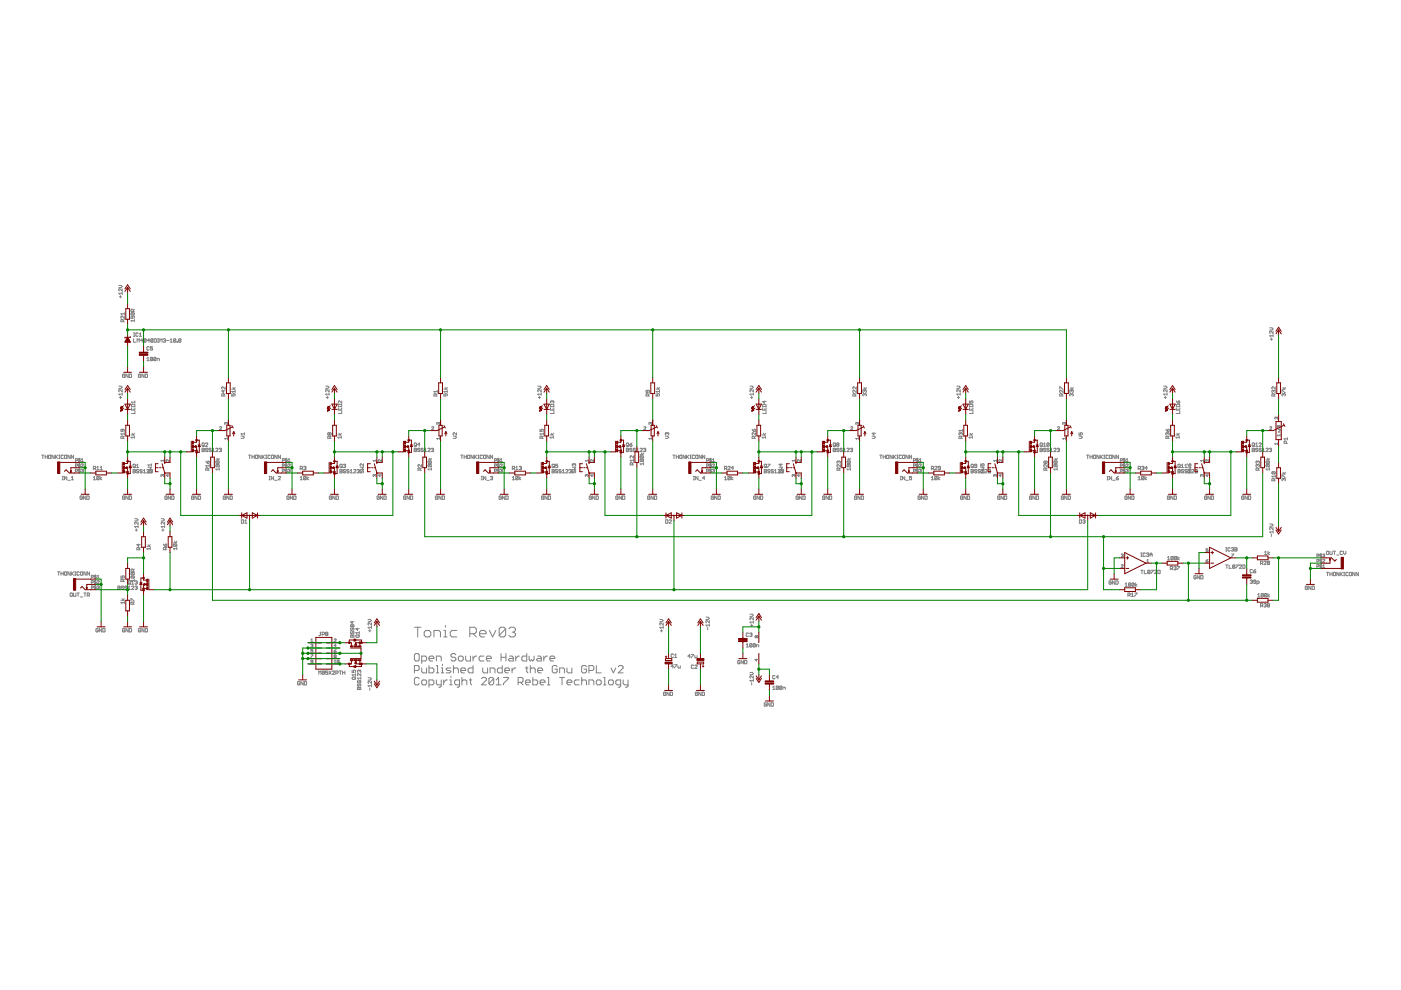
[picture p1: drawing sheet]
<svg xmlns="http://www.w3.org/2000/svg" width="297mm" height="210mm" viewBox="0 0 297 210" stroke-linecap="round" stroke-linejoin="round" font-family="sans-serif">
<g fill="none" stroke="#808080" stroke-width=".21">
<path d="M25.2 60.5h.5l.2 .2-.2 .3h-.5M25.3 62.9h.5M25.5 62.7v.5M25.9 61.2v.5l-.5-.5-.2 .2 .1 .3M25.9 62v.4M25.9 62.2h-.7l.2 .2M26.1 68.2v-.3l-.3-.2-.2 .5h.8M26.4 66.3v.5M26.4 67v.5l-.5-.5-.3 .1 .2 .4M26.4 67.7l-.3 .3M26.4 66.5h-.8l.3 .3M26.5 79.4h-.5v.5l.3 .1 .2-.3h-.3"/>
<path d="M27.2 79.3v.7l-.5-.7v.7M27.4 79.3l.5 .1-.1 .6h-.4zM27.8 67v.5h.3l-.1-.3 .1-.2 .4 .1-.1 .4M27.9 66.3l.6 .1-.1 .4M27.9 66.3l-.1 .4 .6 .1M27.9 66.3l.5 .5M28.3 66l-.2-.4-.3 .1v.3h.7M28.3 71.8v.8h.5M28.3 71.3h.3M28.3 70.6h.3M28.4 70.6v.7M28.5 67.7v.5"/>
<path d="M28.5 68h-.7l.2 .2M28.5 65.6l-.2 .2M29.1 72.6v-.8l.2 .3 .2-.3v.8M29.3 70.7l-.1-.1-.4 .1 .1 .6 .4-.1M29.5 71.3h.5M29.5 70.8l.3-.2v.7M29.8 79.4h-.5l.2 .6 .3-.1v-.2h-.2M30.3 72.2h-.5l.3-.4v.8M30.5 79.3v.7l-.4-.7v.7M30.8 79.3l.5 .1-.1 .6h-.4zM31 71.9l-.1 .7-.4-.2M31 71.9h-.5v.5"/>
<path d="M31 71.9l-.5 .5M31.1 76l.3-.2v.7M31.1 76.5h.5M31.6 73.6l-.1-.1-.4 .1v.5h.5M31.7 72.2h-.5l.4-.4v.8M32.3 75.9v.5h-.4M32.3 73.5h-.4v.4h.4l-.1 .3-.3-.1M32.3 75.9l-.3-.1-.1 .6M32.3 75.9l-.4 .5M32.4 71.9l-.1 .7-.3-.2M32.4 71.9h-.4v.5M32.4 71.9l-.4 .5"/>
<path d="M32.7 71.8l.5 .1-.2 .7h-.3zM33.1 75.9v.5h-.5M33.1 75.9l-.4-.1-.1 .6M33.1 75.9l-.5 .5M33.3 76.5v-.5l.5 .1v.4M33.4 72.6h.2M33.4 71.8h.2M33.5 71.8v.8M33.9 72.6v-.8l.2 .3 .3-.3v.8M34.6 71.9l.4-.1 .1 .1-.1 .3M34.9 72.2h.1M35 72.2l.1 .1-.1 .3-.4-.2"/>
<path d="M35.3 72.2h.5M36.1 72.6h.4M36.1 72.1l.2-.3v.8M37.3 71.9l-.2 .7-.3-.2M37.3 71.9h-.5v.5M37.3 71.9l-.5 .5M37.5 72.4l.1 .2zM38.4 71.9l-.5 .5M38.4 71.9l-.2 .7-.3-.2M38.4 71.9h-.5v.5M269.2 69.5h.5l.2 .2-.2 .3h-.5M269.3 71.9h.5"/>
<path d="M269.6 71.7v.5M269.9 70.2v.5l-.4-.5-.3 .1 .1 .4M269.9 71v.4M269.9 71.2h-.7l.3 .2M8.8 96.5h.5M9.1 96.5v.7M9.6 96.5v.7M9.6 96.9h.5M10.1 96.5v.7M10.4 96.5l.4 .1-.2 .6-.3-.1zM11.5 96.5v.7l-.5-.7v.7M11.7 96.5v.7"/>
<path d="M11.9 96.9l.3 .3M12.2 96.5l-.5 .5M12.5 96.5h.2M12.5 97.2h.2M12.6 96.5v.7M13.4 96.6l-.1-.1-.3 .1v.5h.4M13.8 96.5l.4 .1-.2 .6-.3-.1zM14.9 96.5v.7l-.5-.7v.7M15.6 96.5v.7l-.5-.7v.7M16 99.9l.4-.1-.1-.3h-.3v.6M16 97.7l.4-.1-.1-.4h-.3v.7M16 98.8l.4-.1-.1-.3h-.3v.6"/>
<path d="M16.8 97.1v.9M16.8 98.3v.8M16.8 99.4v.8M17 98.5h-.4l.4 .3-.1 .2-.3-.1M17 97.3l-.3-.1-.1 .3 .4 .2h-.4M17 99.6h-.4l.4 .3-.1 .2-.3-.1M17.3 97.5l.1-.3v.7M17.3 98.5h.4l-.4 .5h.4M17.3 97.9h.4M17.3 99.6l.2-.1v.3M17.4 99.8h.1M17.5 99.8v.3l-.2-.1"/>
<path d="M19.8 99.4l.5-.2-.1-.3h-.4v.7M20 99.4l.3 .2M20.5 99.1l.2-.2v.7M20.5 99.6h.5M21.2 99.6h.5M21.2 99.1l.3-.2v.7M25.2 81.9h.5l.2 .2-.2 .2h-.5M25.3 84.3h.5M25.5 84v.5M25.9 83.6h-.7l.2 .2M25.9 82.6v.5l-.5-.5-.2 .1 .1 .4M25.9 83.3v.5"/>
<path d="M26 91l-.1 .5-.3-.1 .2-.4h.4v.5M26.1 92.9l-.1-.4-.4 .1v.3h.8M26.4 91.8v.4M26.4 92h-.8l.3 .2M26.4 92.5l-.3 .2M27.8 92.2h.7M27.9 85.9l.6-.2 .1 .5h-.7zM27.9 86.5v.5h.7v-.5M28 91.9l.3 .3 .2-.3M28.2 98.5h.5l-.1 .6-.4-.1zM28.2 99.5l.5 .2-.1 .6h-.4zM28.2 99.9h.4"/>
<path d="M28.2 86.7v.3M28.4 98.9l.3 .2M28.5 92.7h-.7l.2 .2M28.5 92.5v.4M28.6 87.2v.5h-.7M28.6 85v.5M28.6 85.3h-.7l.2 .2M28.9 99.1h.5M28.9 98.7l.3-.3v.7M29.4 99.7h-.5l.2 .2 .3 .1-.1 .3-.4-.2M30.1 99.7h-.4l.1 .2 .3 .1-.1 .3-.3-.2M30.4 99.8l.2-.3v.8"/>
<path d="M31.1 99.7l1.1-.2 .1 .2-.1 .2M31.4 99.1h.7l-.2 .2 .2 .2M31.5 99.5l.1 .3-.5 .5h.5l.3-.5 .2 .1M31.5 99.8l-.1 .1 .1 .4M32 99.5l-.2 .2M32.1 99.9h.1M32.1 98.6h-.7l.2 .2M32.1 98.3v.5M32.1 99.9l-.1 .4M32.2 99.9l.1 .2-.3 .2M34.8 97.7h-.7l.2 .2M34.8 97.5v.4"/>
<path d="M35.9 97.5v.4l-.4-.4-.3 .1 .1 .3M42.8 95l.5 .2-.1 .6h-.4zM42.8 95.4h.4M42.9 93.9l.4 .1-.1 .6-.4-.1zM43.1 94.4l.2 .2M43.6 94l.1-.1 .3 .1-.4 .6h.4M43.6 97.8l.4 .5M44 95.2l-.3-.2-.1 .3 .3 .1 .1 .3h-.4M44.1 97.8l.3 .1-.2 .4h-.2zM44.1 99.7l-.1-.5-.4 .1v.4h.8M44.4 99.2l-.3 .3M44.4 98.7h-.8l.3 .3"/>
<path d="M44.4 98.5v.5M44.8 95.2l-.4-.2-.1 .3 .3 .1 .2 .3h-.5M45 95.8h.5M45 95.3l.3-.3v.8M45.7 95.2l.1-.2 .4 .2-.5 .6h.5M45.8 97.5h.7M45.9 98.5l-.1 .3 .6 .2M45.9 97.8l.6 .1-.1 .4M45.9 98.5l.6 .1-.1 .4M45.9 97.8l-.1 .3 .6 .2M45.9 98.5l.5 .5M45.9 97.8l.5 .5"/>
<path d="M46 97.2l.2 .3 .3-.3M46.5 95.2l.3-.2 .1 .2-.1 .2M46.5 99.5h-.7l.2 .2M46.5 99.2v.5M46.5 90.6h.5l-.5 .5h.5M46.7 95.4h.1M46.8 95.4l.1 .1-.1 .3-.3-.1M47.4 82.8v.4l-.4-.3h.7M47.5 84v-.4l-.4-.1-.1 .5h.7M47.7 82v.5l-.5-.5-.2 .1 .1 .4M47.7 83.5l-.2 .2M47.9 89.7h.3l-.1 .3"/>
<path d="M47.9 89.7h-.3l.1 .3M47.9 89.7v.1M48.2 93h-.6l.2 .2M48.2 92.8v.4M49.1 83.5v.5h.4v-.5l.3 .1-.1 .4M49.1 82.5h.7M49.4 82.1l.2 .4 .2-.4M49.8 82.8v.4M49.8 83h-.7l.3 .2M51.1 92.5h.5l.2 .2-.2 .2h-.5M51.8 92h-.7l.3 .2M51.8 91.8v.4"/>
<path d="M52.7 96.5h.5M52.9 96.5v.7M53.4 96.9h.5M53.4 96.5v.7M53.9 96.5v.7M54.3 96.5l.3 .1-.1 .6-.4-.1zM55.4 96.5v.7l-.5-.7v.7M55.6 96.5v.7M55.7 96.9l.4 .3M56.1 96.5l-.5 .5M56.3 96.5h.3M56.3 97.2h.3"/>
<path d="M56.5 96.5v.7M57.3 96.6l-.1-.1-.4 .1v.5h.5M57.7 96.5l.3 .1-.1 .6-.4-.1zM58.7 96.5v.7l-.4-.7v.7M59.5 96.5v.7l-.5-.7v.7M59.9 99.9l.4-.1-.1-.3h-.3v.6M59.9 98.8l.4-.1-.1-.3h-.3v.6M59.9 97.7l.4-.1-.1-.4h-.3v.7M60.7 97.1v.9M60.7 98.3v.8M60.7 99.4v.8M60.9 98.5h-.4l.4 .3-.1 .2-.3-.1"/>
<path d="M60.9 97.3l-.3-.1-.1 .3 .4 .2h-.4M60.9 99.6h-.4l.4 .3-.1 .2-.3-.1M61.1 98.5h.4l-.4 .5h.4M61.1 97.9h.4M61.1 99.6l.3-.1v.3M61.1 97.5l.2-.3v.7M61.3 99.8h.1M61.4 99.8v.3l-.3-.1M63.6 99.4l.5-.2-.1-.3h-.4v.7M63.9 99.4l.2 .2M64.4 99l.3-.1 .2 .1-.2 .2M64.6 99.2h.1"/>
<path d="M64.7 99.2l.2 .2-.2 .2-.3-.1M69 81.9h.5l.3 .2-.3 .2h-.5M69.2 84.3h.4M69.4 84v.5M69.8 83.6h-.8l.3 .2M69.8 82.6v.5l-.5-.5-.3 .1 .2 .4M69.8 83.3v.5M69.8 91.9h-.3l.1 .3 .2-.1M69.8 91.9h.4l-.1 .3-.3-.1M69.8 91.9v.2M70 92.9l-.2-.4-.3 .1v.3h.7M70.2 92.5l-.2 .2"/>
<path d="M71.6 92.2h.7M71.7 85.9l.6-.2 .2 .5h-.8zM71.7 86.5v.5h.8v-.5M71.9 91.9l.2 .3 .2-.3M72.1 99.5l.5 .2-.2 .6h-.3zM72.1 99.9h.3M72.1 98.5h.5l-.2 .6-.3-.1zM72.1 86.7v.3M72.3 98.9l.3 .2M72.3 92.7h-.7l.3 .2M72.3 92.5v.4M72.5 85v.5l-.6-.5-.2 .1 .2 .4"/>
<path d="M72.5 87.2v.5h-.8M72.8 98.5l.4-.1 .1 .1-.1 .3M73 98.8h.2M73.2 98.8l.1 .1-.1 .2-.4-.1M73.3 99.7h-.5l.1 .2 .4 .1-.1 .3-.4-.2M74 99.7h-.5l.1 .2 .4 .1-.1 .3-.4-.2M74.3 99.8l.2-.3v.8M75 99.7h.5l-.5 .6h.5M75.7 99.7l.4-.2 .1 .2-.1 .2M75.9 99.9h.2M76.1 99.9l.1 .1-.1 .3-.4-.2M76.3 99.1h.8l-.3 .2 .3 .2h-.8"/>
<path d="M76.5 99.8l-.2 .1 .2 .4 .2-.2 .1-.3 .3 .1-.2 .4M77.1 98.3v.5l-.5-.5-.3 .1 .2 .4M79.7 97.7h-.6l.2 .2M79.7 97.5v.4M80.9 97.5v.4l-.5-.4-.2 .1 .1 .3M87.8 95l.5 .2-.1 .6h-.4zM87.8 95.4h.4M87.9 93.9l.4 .1-.1 .6-.4-.1zM88.1 94.4l.2 .2M89 94.3h-.5l.4-.4v.7M89 95.2l-.3-.2-.2 .3 .4 .1 .1 .3h-.5M89.1 99.7v-.4l-.4-.1-.1 .5h.7"/>
<path d="M89.3 98.5v.5l-.4-.5-.3 .1 .1 .4M89.3 99.2l-.2 .3M89.7 95.2l-.3-.2-.1 .3 .3 .1 .1 .3h-.4M90 95.8h.5M90 95.3l.2-.3v.8M90.7 95.2l.1-.2 .4 .2-.5 .6h.5M90.7 97.5h.8M90.9 98.5l-.2 .3 .6 .2M90.9 98.5l.6 .1-.2 .4M90.9 97.8l-.2 .3 .6 .2M90.9 97.8l.6 .1-.2 .4M90.9 98.5l.4 .5"/>
<path d="M90.9 97.8l.4 .5M91 97.2l.2 .3 .3-.3M91.4 95.2l.4-.2 .1 .2-.1 .2M91.5 99.5h-.8l.3 .2M91.5 99.2v.5M91.5 90.6h.4l-.4 .5h.4M91.7 95.4h.1M91.8 95.4l.1 .1-.1 .3-.4-.1M92.5 84v-.4l-.4-.1-.1 .5h.7M92.7 83h-.7l.2 .2M92.7 83.5l-.2 .2M92.7 82.8v.4"/>
<path d="M92.9 89.7h-.3l.1 .3M92.9 89.7h.3l-.1 .3M92.9 89.7v.1M93.2 93h-.6l.2 .2M93.2 92.8v.4M94.1 83.5v.5h.4v-.5l.3 .1-.1 .4M94.1 82.5h.7M94.4 82.1l.2 .4 .2-.4M94.8 83h-.7l.3 .2M94.8 82.8v.4M96.1 92.5h.5l.2 .2-.2 .2h-.5M96.8 91.8v.4l-.5-.4-.2 .1 .1 .3"/>
<path d="M97.7 96.5h.4M97.9 96.5v.7M98.4 96.9h.5M98.4 96.5v.7M98.9 96.5v.7M99.1 96.6l.2-.1 .3 .1-.1 .6-.4-.1zM100.3 96.5v.7l-.4-.7v.7M100.6 96.5v.7M100.7 96.9l.3 .3M101 96.5l-.4 .5M101.3 96.5h.2M101.3 97.2h.2"/>
<path d="M101.4 96.5v.7M102.3 96.6l-.1-.1-.4 .1v.5h.5M102.6 96.5l.4 .1-.1 .6-.4-.1zM103.7 96.5v.7l-.5-.7v.7M104.4 96.5v.7l-.4-.7v.7M104.8 99.9l.4-.1v-.3h-.4v.6M104.8 98.8l.4-.1v-.3h-.4v.6M104.8 97.7l.4-.1v-.4h-.4v.7M105.7 97.1v.9M105.7 98.3v.8M105.7 99.4v.8M105.9 97.3l-.3-.1-.1 .3 .4 .2h-.4"/>
<path d="M105.9 98.5h-.4l.4 .3-.1 .2-.3-.1M105.9 99.6h-.4l.4 .3-.1 .2-.3-.1M106.1 98.5h.4l-.4 .5h.4M106.1 99.6l.3-.1v.3M106.1 97.5l.2-.3v.7M106.1 97.9h.4M106.3 99.8h.1M106.4 99.8v.3l-.3-.1M108.6 99.4l.5-.2-.1-.3h-.4v.7M108.9 99.4l.2 .2M109.3 99.6h.5M109.3 99.1l.3-.2v.7"/>
<path d="M110.1 99l.3-.1 .2 .1-.2 .2M110.3 99.2h.1M110.4 99.2l.2 .2-.2 .2-.3-.1M114 81.9h.5l.2 .2-.2 .2h-.5M114.1 84.3h.5M114.4 84v.5M114.5 91v.5h.4l-.2-.2 .2-.3 .3 .1-.1 .4M114.7 82.6v.5l-.4-.5-.3 .1 .1 .4M114.7 83.3v.5M114.7 83.6h-.7l.3 .2M115 92.9v-.3l-.4-.1-.1 .4h.7M115.2 92h-.7l.2 .2"/>
<path d="M115.2 92.5l-.2 .2M115.2 91.8v.4M116.6 92.2h.7M116.7 85.9l.6-.2 .1 .5h-.7zM116.7 86.5v.5h.7v-.5M116.8 91.9l.3 .3 .2-.3M117.1 99.5l.4 .2-.1 .6h-.3zM117.1 99.9h.3M117.1 98.5h.4l-.1 .6-.3-.1zM117.1 85.1v.2M117.1 86.7v.3M117.1 85.1l-.1-.1-.3 .1 .1 .4"/>
<path d="M117.1 85.1l.1-.1 .2 .1-.1 .4M117.3 98.9l.2 .2M117.3 92.7h-.7l.2 .2M117.3 92.5v.4M117.4 87.2v.5h-.7M118.3 99.7h-.5l.1 .2 .4 .1-.2 .3-.3-.2M118.3 98.4h-.5v.4l.3-.1 .2 .3-.2 .1-.3-.1M119 99.7h-.5l.1 .2 .4 .1-.1 .3-.4-.2M119.2 99.8l.3-.3v.8M120 99.7h.4l-.4 .6h.4M120.7 99.7l.3-.2 .2 .2-.2 .2M120.9 99.9h.1"/>
<path d="M121 99.9l.2 .1-.2 .3-.3-.2M121.3 99.1h.7l-.2 .2 .2 .2h-.7M121.5 99.8l-.2 .3 .3 .2 .1-.4 .2-.1 .1 .1-.1 .4M121.7 98.4h-.4l.2 .4M121.7 98.4h.3l-.1 .4M121.7 98.4v.2M124.7 97.7h-.6l.2 .2M124.7 97.5v.4M125.8 97.5v.4l-.4-.4-.2 .1 .1 .3M132.8 95l.5 .2-.1 .6h-.4zM132.8 95.4h.4M132.9 93.9l.4 .1-.1 .6-.4-.1z"/>
<path d="M133 94.4l.3 .2M133.5 94.3h.4l.1 .2-.4 .1zM134 95.2l-.4-.2-.1 .3 .4 .1 .1 .3h-.5M134 93.9l-.5 .4M134.1 98.6v-.4l-.4-.1-.1 .5h.7M134.3 96.6v.5l-.5-.5-.2 .2 .1 .3M134.3 97.6h-.7l.2 .3M134.3 98.1l-.2 .2M134.3 97.4v.5M134.7 95.2l-.3-.2-.1 .3 .3 .1 .1 .3h-.4M135 95.8h.4M135 95.3l.2-.3v.8"/>
<path d="M135.7 95.2l.1-.2 .4 .2-.5 .6h.5M135.7 96.4h.7M135.8 96.6l.6 .2-.1 .3M135.8 97.4l.6 .1-.1 .4M135.8 97.4l-.1 .3 .6 .2M135.8 96.6l-.1 .4 .6 .1M135.8 97.4l.5 .5M135.8 96.6l.5 .5M136 96l.2 .4 .2-.4M136.4 95.2l.4-.2 .1 .2-.1 .2M136.4 98.3h-.7l.3 .3M136.4 98.1v.5"/>
<path d="M136.5 90.6h.4l-.4 .5h.4M136.7 95.4h.1M136.8 95.4l.1 .1-.1 .3-.4-.1M137.3 82.8v.3h-.3l.1-.3h.5l.1 .1-.1 .3M137.5 84v-.4l-.4-.1-.1 .5h.7M137.7 83.5l-.2 .2M137.9 89.7h-.3l.1 .3M137.9 89.7h.3l-.1 .3M137.9 89.7v.1M138.2 93h-.6l.2 .2M138.2 92.8v.4M139.1 83.5v.5h.4l-.2-.3 .2-.2 .3 .1-.1 .4"/>
<path d="M139.1 82.5h.7M139.3 82.1l.3 .4 .2-.4M139.8 83h-.7l.2 .2M139.8 82.8v.4M141.1 92.5h.4l.3 .2-.3 .2h-.4M141.4 91.9v.1M141.4 91.9h.4l-.1 .3M141.4 91.9h-.3l.1 .3M142.7 96.5h.5M142.9 96.5v.7M143.4 96.9h.5M143.4 96.5v.7"/>
<path d="M143.9 96.5v.7M144.1 96.6l.1-.1 .4 .1-.1 .6-.4-.1zM145.3 96.5v.7l-.5-.7v.7M145.6 96.5v.7M145.7 96.9l.3 .3M146 96.5l-.4 .5M146.3 96.5h.2M146.3 97.2h.2M146.4 96.5v.7M147.3 96.6l-.2-.1-.3 .1v.5h.5M147.6 96.5l.4 .1-.2 .6-.3-.1zM148.7 96.5v.7l-.5-.7v.7"/>
<path d="M149.4 96.5v.7l-.5-.7v.7M149.8 98.8l.4-.1-.1-.3h-.3v.6M149.8 99.9l.4-.1-.1-.3h-.3v.6M149.8 97.7l.4-.1-.1-.4h-.3v.7M150.6 97.1v.9M150.6 98.3v.8M150.6 99.4v.8M150.9 98.5h-.5l.5 .3-.2 .2-.3-.1M150.9 97.3l-.4-.1-.1 .3 .5 .2h-.5M150.9 99.6h-.5l.5 .3-.2 .2-.3-.1M151.1 98.5h.4l-.4 .5h.4M151.1 97.9h.4"/>
<path d="M151.1 97.5l.2-.3v.7M151.1 99.6l.3-.1v.3M151.3 99.8h.1M151.4 99.8v.3l-.3-.1M153.6 99.4l.5-.2-.1-.3h-.4v.7M153.8 99.4l.3 .2M154.3 99l.2-.1 .3 .1-.5 .6h.5M155.5 99.2h-.5l.4-.3v.7M159 81.9h.5l.2 .2-.2 .2h-.5M159.1 84.3h.5M159.4 84v.5M159.5 91l.3 .5"/>
<path d="M159.7 82.6v.5l-.6-.5-.1 .1 .1 .4M159.7 83.3v.5M159.7 83.6h-.7l.2 .2M159.9 91l.3 .1-.1 .4h-.3zM159.9 92.9l-.1-.4-.3 .1v.3h.7M160.2 91.8v.4l-.5-.4-.2 .1 .1 .3M160.2 92.5l-.3 .2M161.6 92.2h.7M161.7 85.9l.6-.2 .1 .5h-.7zM161.7 86.5v.5h.7v-.5M161.8 91.9l.3 .3 .2-.3M162 98.5h.5l-.1 .6-.4-.1z"/>
<path d="M162 99.5l.5 .2-.1 .6h-.4zM162 99.9h.4M162.1 85v.5l-.4-.4h.7M162.1 86.7v.3M162.3 98.9l.2 .2M162.3 92.7h-.7l.2 .2M162.3 92.5v.4M162.4 87.2v.5h-.7M162.8 98.4h.4l-.4 .7M163.2 99.7h-.4l.1 .2 .3 .1-.1 .3-.3-.2M164 99.7h-.5l.1 .2 .4 .1-.1 .3-.4-.2M164.2 99.8l.2-.3v.8"/>
<path d="M164.9 99.7l1.1-.2v.4M165.2 99.1h.7l-.2 .2 .2 .2M165.3 99.5l.1 .3-.5 .5h.5l.3-.5 .2 .1M165.3 99.8l-.1 .1 .1 .4M165.5 98.3v.5l-.3-.4h.7M165.8 99.5l-.1 .2M165.9 99.9h.1M165.9 99.9l-.1 .4M166 99.9l.1 .2-.3 .2M168.6 97.7h-.6l.1 .2M168.6 97.5v.4M169.7 97.5v.4l-.4-.4-.2 .1 .1 .3"/>
<path d="M176.7 95l.4 .2-.1 .6h-.3zM176.7 95.4h.3M176.8 93.9l.3 .1-.1 .6-.3-.1zM176.9 94.4l.2 .2M177.5 94.3l-.1 .1 .1 .2 .4-.1-.2-.2M177.5 94.3l-.1-.2 .1-.2 .4 .1-.2 .3M177.5 94.3h.2M177.8 97.9l-.1-.1-.2 .1 .1 .4M177.8 97.9l.1-.1 .3 .1-.1 .4M177.8 97.9v.1M177.9 95.2l-.4-.2-.1 .3 .3 .1 .2 .3h-.5M177.9 99.7v-.4l-.3-.1-.1 .5h.7"/>
<path d="M178.2 98.5v.5l-.5-.5-.2 .1 .1 .4M178.2 99.2l-.3 .3M178.6 95.2l-.4-.2-.1 .3 .4 .1 .1 .3h-.5M178.8 95.8h.5M178.8 95.3l.3-.3v.8M179.6 95.2l.1-.2 .3 .2-.4 .6h.4M179.6 97.5h.7M179.7 98.5l-.1 .3 .6 .2M179.7 98.5l.6 .1-.1 .4M179.7 97.8l-.1 .3 .6 .2M179.7 97.8l.6 .1-.1 .4M179.7 98.5l.5 .5"/>
<path d="M179.7 97.8l.5 .5M179.8 97.2l.3 .3 .2-.3M180.3 95.2l.3-.2 .2 .2-.2 .2M180.3 99.5h-.7l.2 .2M180.3 99.2v.5M180.4 90.6h.4l-.4 .5h.4M180.5 95.4h.1M180.6 95.4l.2 .1-.2 .3-.3-.1M181.3 84v-.4l-.3-.1-.2 .5h.7M181.5 82.8v.4l-.5-.4-.2 .1 .2 .3M181.5 83.5l-.2 .2M181.5 82v.5l-.4-.5-.3 .1 .2 .4"/>
<path d="M181.8 89.7h-.4l.1 .3M181.8 89.7h.3l-.2 .3M181.8 89.7v.1M182.1 93h-.7l.3 .2M182.1 92.8v.4M182.9 82.5h.8M183.2 82.1l.2 .4 .3-.4M183.3 82.9h.4l-.1 .3M183.3 83.6l-.1-.1-.3 .1 .2 .4M183.3 83.6l.1-.1 .3 .1-.1 .4M183.3 82.9h-.4l.2 .3M183.3 82.9v.1"/>
<path d="M183.3 83.6v.1M184.9 92.5h.5l.2 .2-.2 .2h-.5M185.3 91.8v.4l-.4-.3h.7M186.5 96.5h.5M186.8 96.5v.7M187.2 96.9h.5M187.2 96.5v.7M187.7 96.5v.7M188.1 96.5l.3 .1-.1 .6-.3-.1zM189.2 96.5v.7l-.5-.7v.7M189.4 96.5v.7M189.5 96.9l.4 .3"/>
<path d="M189.9 96.5l-.5 .5M190.1 96.5h.3M190.1 97.2h.3M190.3 96.5v.7M191.1 96.6l-.1-.1-.4 .1v.5h.5M191.5 96.5l.3 .1-.1 .6-.4-.1zM192.6 96.5v.7l-.5-.7v.7M193.3 96.5v.7l-.5-.7v.7M193.7 99.9l.4-.1-.1-.3h-.3v.6M193.7 98.8l.4-.1-.1-.3h-.3v.6M193.7 97.7l.4-.1-.1-.4h-.3v.7M194.5 97.1v.9"/>
<path d="M194.5 98.3v.8M194.5 99.4v.8M194.7 98.5l-.3-.1-.1 .2 .4 .3h-.4M194.7 97.3l-.3-.1-.1 .3 .4 .2h-.4M194.7 99.6l-.3-.1-.1 .2 .4 .3h-.4M194.9 98.5h.4l-.4 .5h.4M194.9 97.9h.4M194.9 97.5l.2-.3v.7M194.9 99.6l.3-.1v.3M195.1 99.8h.1M195.2 99.8v.3l-.3-.1M197.5 99.4h.3l.2-.4-.5-.1v.7"/>
<path d="M197.7 99.4l.3 .2M198.2 99l.1-.1 .4 .1-.5 .6h.5M199.4 99.2l-.5-.1 .1-.2 .4 .1v.5h-.5M202.9 81.9h.4l.3 .2-.3 .2h-.4M203 84.3h.5M203.2 84v.5M203.6 83.6h-.7l.2 .2M203.6 82.6v.5l-.6-.5-.1 .1 .1 .4M203.6 83.3v.5M203.7 91.9h.3l-.1 .3M203.7 91.9h-.4l.1 .3M203.7 91.9v.1"/>
<path d="M203.8 92.9l-.1-.4-.4 .1v.3h.7M204 92.5l-.2 .2M204 91v.5M204 91.3h-.7l.3 .2M205.4 92.2h.8M205.5 85v.5h.4v-.5l.4 .1-.1 .4M205.5 85.9l.7-.2 .1 .5h-.8zM205.5 86.5v.5h.8v-.5M205.7 91.9l.2 .3 .3-.3M205.9 99.5l.5 .2-.2 .6h-.3zM205.9 99.9h.3M205.9 98.5h.5l-.2 .6-.3-.1z"/>
<path d="M205.9 86.7v.3M206.1 98.9l.3 .2M206.2 92.7h-.8l.3 .2M206.2 92.5v.4M206.3 87.2v.5h-.8M207.1 99.7h-.5l.1 .2 .4 .1-.1 .3-.4-.2M207.1 98.8h-.4v-.4l.4 .1v.5l-.1 .1-.4-.1M207.8 99.7l-.3-.2-.2 .3 .4 .1 .1 .2-.1 .2-.4-.2M207.9 98.3v.5h.4l-.1-.2 .1-.3 .3 .1-.1 .4M207.9 99.1h.7l-.2 .2 .2 .2h-.7M208.8 99.7h.5l-.5 .6h.5M209.5 99.7l.4-.2v.4"/>
<path d="M209.8 99.9h.1M209.9 99.9v.4l-.4-.2M211.3 97.7h-.6l.2 .2M211.3 97.5v.4M212.4 97.5v.4l-.4-.4-.2 .1 .1 .3M220.5 95l.5 .2-.1 .6h-.4zM220.5 95.4h.4M220.6 93.9l.4 .1-.1 .6-.4-.1zM220.7 94.4l.3 .2M221.2 94.6h.5M221.2 94.1l.3-.2v.7M221.7 97.9l-.1-.1-.3 .1 .1 .4 .3-.2"/>
<path d="M221.7 97.9l.1-.1 .2 .1-.1 .4-.2-.2M221.7 97.9v.2M221.7 95.2l-.3-.2-.2 .3 .4 .1 .1 .3h-.5M221.8 99.7v-.4l-.4-.1-.1 .5h.7M222 98.5v.5l-.4-.5-.3 .1 .1 .4M222 99.2l-.2 .3M222.4 95.2l-.3-.2-.1 .3 .3 .1 .1 .3h-.4M222.4 94l-.3-.1-.1 .6M222.4 94l-.1 .6-.3-.1M222.4 94l-.4 .5M222.7 95.8h.5M222.7 95.3l.2-.3v.8"/>
<path d="M223.4 95.2l.1-.2 .4 .2-.5 .6h.5M223.4 97.5h.8M223.6 98.5l-.2 .3 .6 .2M223.6 98.5l.6 .1-.2 .4M223.6 97.8l-.2 .3 .6 .2M223.6 97.8l.6 .1-.2 .4M223.6 98.5l.4 .5M223.6 97.8l.4 .5M223.7 97.2l.2 .3 .3-.3M224.1 95.2l.4-.2 .1 .2-.1 .2M224.2 99.5h-.8l.3 .2M224.2 99.2v.5"/>
<path d="M224.2 90.6h.4l-.4 .5h.4M224.4 95.4h.1M224.5 95.4l.1 .1-.1 .3-.4-.1M224.7 82.5v-.5l.7 .5M225.2 84v-.4l-.4-.1-.1 .5h.7M225.4 82.8v.4l-.5-.4-.2 .1 .1 .3M225.4 83.5l-.2 .2M225.6 89.7h-.3l.1 .3M225.6 89.7h.3l-.1 .3M225.6 89.7v.1M225.9 93h-.6l.2 .2M225.9 92.8v.4"/>
<path d="M226.8 82.5h.7M227.1 82.1l.2 .4 .2-.4M227.2 83.6l-.1-.1-.3 .1 .1 .4M227.2 83.6l.1-.1 .2 .1-.1 .4M227.2 82.9h-.4l.1 .3M227.2 82.9h.3l-.1 .3M227.2 82.9v.1M227.2 83.6v.1M228.8 91.8v.4h.3v-.4l.4 .1-.1 .3M228.8 92.5h.5l.2 .2-.2 .2h-.5M230.4 96.5h.5M230.6 96.5v.7"/>
<path d="M231.1 96.9h.5M231.1 96.5v.7M231.6 96.5v.7M231.9 96.5l.4 .1-.1 .6-.4-.1zM233 96.5v.7l-.4-.7v.7M233.3 96.5v.7M233.4 96.9l.4 .3M233.8 96.5l-.5 .5M234 96.5h.2M234 97.2h.2M234.1 96.5v.7M235 96.6l-.2-.1-.3 .1v.5h.5"/>
<path d="M235.3 96.5l.4 .1-.1 .6-.4-.1zM236.4 96.5v.7l-.5-.7v.7M237.1 96.5v.7l-.4-.7v.7M237.5 99.9h.3l.2-.3-.5-.1v.6M237.5 98.8h.3l.2-.3-.5-.1v.6M237.5 97.7h.3l.2-.4-.5-.1v.7M238.4 97.1v.9M238.4 98.3v.8M238.4 99.4v.8M238.6 98.5l-.3-.1-.2 .2 .5 .3h-.5M238.6 97.3l-.3-.1-.2 .3 .5 .2h-.5M238.6 99.6l-.3-.1-.2 .2 .5 .3h-.5"/>
<path d="M238.8 98.5h.4l-.4 .5h.4M238.8 97.9h.4M238.8 97.5l.2-.3v.7M238.8 99.6l.3-.1v.3M239 99.8h.1M239.1 99.8v.3l-.3-.1M241.3 99.4h.4l.1-.4-.5-.1v.7M241.6 99.4l.2 .2M242 99l.4-.1 .1 .1-.1 .2M242.3 99.2h.1M242.4 99.2l.1 .2-.1 .2-.4-.1M243.2 99.2h-.4l.3-.3v.7"/>
<path d="M246.7 81.9h.5l.2 .2-.2 .2h-.5M246.8 84.3h.5M247.1 84v.5M247.2 91l.3 .5M247.4 83.6h-.7l.3 .2M247.4 82.6v.5l-.4-.5-.3 .1 .1 .4M247.4 83.3v.5M247.5 91.9h-.3l.1 .3M247.5 91.9h.4l-.1 .3M247.5 91.9v.1M247.6 92.9v-.3l-.3-.1-.1 .4h.7M247.6 91l.3 .1-.1 .4h-.3z"/>
<path d="M247.9 92.5l-.3 .2M249.3 92.2h.7M249.4 85l.4 .5M249.4 85.9l.6-.2 .1 .5h-.7zM249.4 86.5v.5h.7v-.5M249.5 91.9l.3 .3 .2-.3M249.7 99.5l.5 .2-.1 .6h-.4zM249.7 99.9h.4M249.7 98.5h.5l-.1 .6-.4-.1zM249.8 85.1l.1-.1 .2 .1-.1 .4h-.2zM249.8 86.7v.3M250 98.9l.2 .2"/>
<path d="M250 92.7h-.7l.2 .2M250 92.5v.4M250.1 87.2v.5h-.7M250.5 99.1h.5M250.5 98.7l.2-.3v.7M251 99.7h-.5l.1 .2 .4 .1-.2 .3-.3-.2M251.2 99.1h.5M251.2 98.7l.2-.3v.7M251.7 99.7h-.5l.1 .2 .4 .1-.1 .3-.4-.2M251.8 99.1h.7l-.2 .2 .2 .2h-.7M251.8 98.3l.3 .5M252.1 98.4l.3-.1 .1 .4-.4 .1z"/>
<path d="M252.1 99.9l.2-.1 .2 .1-.1 .4M252.6 99.7h.5l-.5 .6h.5M253.4 99.7l.3-.2v.4M253.6 99.9h.1M253.7 99.9v.4l-.3-.2M255.2 97.7h-.7l.2 .2M255.2 97.5v.4M256.3 97.5v.4l-.4-.4-.2 .1 .1 .3M265.5 95l.5 .2-.1 .6h-.4zM265.5 95.4h.4M265.6 93.9l.4 .1-.1 .6-.4-.1zM265.7 94.4l.3 .2"/>
<path d="M266.2 94.6h.5M266.2 94.1l.3-.2v.7M266.7 98.6l-.2-.1-.2 .1 .1 .4M266.7 98.6l.1-.1 .2 .1-.1 .4M266.7 97.9l-.2-.1-.2 .1 .1 .4M266.7 97.9l.1-.1 .2 .1-.1 .4M266.7 97.9v.1M266.7 98.6v.1M266.7 95.2l-.1-.2-.4 .2 .1 .2 .4 .1-.1 .3-.4-.1M266.8 99.7v-.4l-.4-.1-.1 .5h.7M267 94l.1-.1 .3 .1-.4 .6h.4M267 99.2l-.2 .3"/>
<path d="M267.4 95.2l-.3-.2-.1 .3 .3 .1 .1 .3h-.4M267.7 95.3l.2-.3v.8M267.7 95.8h.5M268.4 95.2l.1-.2 .4 .2-.5 .6h.5M268.4 97.5h.7M268.5 98.5l-.1 .3 .6 .2M268.5 98.5h.5v.5M268.5 97.8l-.1 .3 .6 .2M268.5 97.8h.5v.5M268.5 98.5l.5 .5M268.5 97.8l.5 .5M268.7 97.2l.2 .3 .2-.3"/>
<path d="M269.1 95.2l.4-.2 .1 .2-.1 .2M269.1 99.5h-.7l.3 .2M269.1 99.2v.5M269.2 90.6h.4l-.4 .5h.4M269.4 95.4h.1M269.5 95.4l.1 .1-.1 .3-.4-.1M270 82.9h-.3l.1 .3M270 82.9h.4l-.1 .3M270 82.9v.1M270.2 84l-.2-.5-.3 .1v.4h.7M270.4 82v.5l-.6-.5-.1 .1 .1 .4M270.4 83.5l-.2 .2"/>
<path d="M270.6 88.6h.3l-.1 .3M270.6 88.6h-.3l.1 .3M270.6 88.6v.1M270.9 94.1h-.6l.2 .2M270.9 93.9v.4M271 91.1h.4l-.4 .5h.4M271.1 90.4h.3l-.1 .3M271.1 90.4h-.3l.1 .3M271.1 90.4v.1M271.4 92.3h-.6l.2 .2M271.4 92.1v.4M271.8 82.5h.7"/>
<path d="M271.8 83.2v-.4l.7 .4M272 82.1l.3 .4 .2-.4M272.2 83.6l-.2-.1-.2 .1 .1 .4M272.2 83.6l.1-.1 .2 .1-.1 .4M272.2 83.6v.1M272.7 94l-.1-.5-.4 .1v.4h.8M273 93h-.8l.3 .3M273 92.8v.5M13.2 101.7h.2M13.2 101h.2M13.3 101v.7M14.2 101v.7l-.5-.7v.7"/>
<path d="M14.4 101.8h.5M15.1 101.7h.5M15.1 101.2l.3-.2v.7M17.5 105.3l-.2-.1-.3 .1v.5l.3 .1 .2-.4h-.3M18.2 105.2v.7l-.5-.7v.7M18.4 105.2l.5 .1-.1 .6h-.4zM19.8 101.2l.2-.2v.7M19.8 101.7h.5M21 101.1v.5l-.1 .1-.4-.1M21 101.1h-.5v.5M21 101.1l-.5 .5M21.2 101v.7"/>
<path d="M21.6 101.2l-.4 .3 .4 .2M26.5 105.3l-.2-.1-.3 .1v.5l.3 .1 .2-.4h-.3M27.2 105.2v.7l-.5-.7v.7M27.4 105.2l.5 .1-.1 .6h-.4zM28.6 110h.4l.3 .2-.3 .2h-.4M28.7 112.4h.4M28.9 112.1v.5M29.3 111.7h-.7l.2 .2M29.3 110.7v.5l-.5-.5-.2 .1 .1 .4M29.3 111.4v.5M29.4 115.4v.4l-.4-.3h.7M29.5 116.6v-.4l-.4-.1-.1 .5h.7"/>
<path d="M29.7 116.1l-.2 .2M30.4 100.3h.5M31.1 115.8h.8M31.4 115.5l.2 .3 .3-.3M31.8 100.1l.2 .2M31.9 116.1v.5M31.9 116.3h-.8l.3 .3M34.2 110h.4l.3 .2-.3 .2h-.4M34.3 112.4h.5M34.4 100.7h-.3l.1 .3M34.4 100.7h.4l-.2 .3M34.4 100.7v.1"/>
<path d="M34.5 112.1v.5M34.6 115.4l.4 .4M34.9 111.7h-.7l.2 .2M34.9 110.7v.5l-.5-.5-.2 .1 .1 .4M34.9 111.4v.5M35 115.5l.1-.1 .2 .1-.1 .3h-.2zM35.1 116.6l-.1-.5-.4 .1v.4h.7M35.3 116.1l-.2 .2M35.5 105.3l-.2-.1-.3 .1v.5l.3 .1 .2-.4h-.3M35.6 100.6v.4l-.4-.3h.7M36.2 105.2v.7l-.5-.7v.7M36.4 105.2l.5 .1-.1 .6h-.4z"/>
<path d="M36.8 115.1h.7M36.9 115.4l-.1 .3 .6 .1M36.9 115.4l.6 .1-.1 .3M36.9 115.4l.5 .4M37 114.7l.3 .4 .2-.4M37.5 116.3h-.7l.2 .3M37.5 116.1v.5M41.1 105.3l-.1-.1-.4 .1 .1 .6 .4-.1v-.3h-.3M41.8 105.2v.7l-.5-.7v.7M42 105.2l.5 .1-.1 .6h-.4zM47.8 105.3l-.1-.1-.4 .1 .2 .6 .3-.1v-.3h-.2M48.5 105.2v.7l-.4-.7v.7"/>
<path d="M48.8 105.2l.5 .1-.2 .6h-.3zM51.2 110.2l.4 .1-.1 .6h-.3zM51.9 110.9h.5M51.9 110.4l.2-.2v.7M57 101.7h.3M57 101h.3M57.2 101v.7M58 101v.7l-.5-.7v.7M58.3 101.8h.4M59 101.1h.5l-.5 .6h.5M61.3 105.3l-.1-.1-.4 .1v.5l.4 .1 .1-.4h-.2M62 105.2v.7l-.4-.7v.7"/>
<path d="M62.3 105.2l.5 .1-.2 .6h-.3zM63.6 101.7h.5M63.6 101.2l.3-.2v.7M64.9 101.1v.5l-.2 .1-.3-.1M64.9 101.1h-.5v.5M64.9 101.1l-.5 .5M65.1 101v.7M65.4 101.2l-.3 .3 .3 .2M70.3 105.3l-.1-.1-.4 .1v.5l.4 .1 .1-.4h-.2M71 105.2v.7l-.5-.7v.7M71.3 105.2l.5 .1-.2 .6h-.3zM74.3 100.3h.4"/>
<path d="M79.4 100.7h-.3l.1 .3M79.4 100.7h.3l-.1 .3M79.4 100.7v.1M80.4 105.3l-.1-.1-.4 .1v.5l.4 .1 .1-.4h-.2M80.5 100.6v.4l-.3-.3h.7M81.2 105.2v.7l-.5-.7v.7M81.4 105.2l.5 .1-.1 .6h-.4zM86 105.3l-.1-.1-.3 .1 .1 .6 .3-.1v-.3h-.2M86.8 105.2v.7l-.5-.7v.7M87 105.2l.5 .1-.1 .6h-.4zM92.8 105.3l-.1-.1-.4 .1 .1 .6 .4-.1v-.3h-.2M93.5 105.2v.7l-.5-.7v.7"/>
<path d="M93.8 105.2l.5 .1-.2 .6h-.3zM102 101.7h.3M102 101h.3M102.2 101v.7M103 101v.7l-.5-.7v.7M103.2 101.8h.5M104 101.1l.3-.1v.4M104.2 101.4h.1M104.3 101.4v.3l-.3-.1M106.3 105.3l-.1-.1-.4 .1v.5l.4 .1 .1-.4h-.3M107 105.2v.7l-.5-.7v.7M107.3 105.2l.4 .1-.1 .6h-.3z"/>
<path d="M108.6 101.7h.5M108.6 101.2l.3-.2v.7M109.8 101.1h-.5v.5M109.8 101.1v.5l-.1 .1-.4-.1M109.8 101.1l-.5 .5M110.1 101v.7M110.4 101.2l-.3 .3 .3 .2M115.3 105.3l-.1-.1-.4 .1v.5l.4 .1 .1-.4h-.3M116 105.2v.7l-.5-.7v.7M116.2 105.2l.5 .1-.1 .6h-.4zM119.2 100.3h.5M124.4 100.7h-.3l.1 .3"/>
<path d="M124.4 100.7h.3l-.1 .3M124.4 100.7v.1M125.4 105.3l-.1-.1-.4 .1v.5l.4 .1 .1-.4h-.2M125.5 100.6v.4l-.3-.3h.6M126.1 105.2v.7l-.5-.7v.7M126.4 105.2l.5 .1-.2 .6h-.3zM131 105.3l-.1-.1-.3 .1 .1 .6 .3-.1v-.3h-.2M131.8 105.2v.7l-.5-.7v.7M132 105.2l.5 .1-.1 .6h-.4zM137.8 105.3l-.1-.1-.4 .1 .1 .6 .4-.1v-.3h-.3M138.5 105.2v.7l-.5-.7v.7M138.7 105.2l.5 .1-.1 .6h-.4z"/>
<path d="M141.1 110.2l.5 .1-.1 .6h-.4zM141.9 110.3h.4l-.4 .6h.4M147 101.7h.3M147 101h.3M147.1 101v.7M148 101v.7l-.5-.7v.7M148.2 101.8h.5M149.4 101.4h-.5l.4-.4v.7M151.3 105.3l-.1-.1-.4 .1v.5l.4 .1 .1-.4h-.3M152 105.2v.7l-.5-.7v.7M152.3 105.2l.4 .1-.1 .6h-.3zM153.6 101.7h.5"/>
<path d="M153.6 101.2l.2-.2v.7M154.8 101.1l-.5 .5M154.8 101.1v.5l-.1 .1-.4-.1M154.8 101.1h-.5v.5M155 101v.7M155.4 101.2l-.4 .3 .4 .2M160.3 105.3l-.2-.1-.3 .1v.5l.3 .1 .2-.4h-.3M161 105.2v.7l-.5-.7v.7M161.2 105.2l.5 .1-.1 .6h-.4zM164.2 100.3h.5M165.7 100.1l.1 .2M168.3 100.7h-.3v.3"/>
<path d="M168.3 100.7h.3l-.1 .3M168.3 100.7v.1M169.3 105.3l-.2-.1-.3 .1v.5l.3 .1 .2-.4h-.3M169.4 100.6v.4l-.3-.3h.6M170 105.2v.7l-.5-.7v.7M170.2 105.2l.5 .1-.1 .6h-.4zM174.9 105.3l-.1-.1-.4 .1 .1 .6 .4-.1v-.3h-.3M175.6 105.2v.7l-.5-.7v.7M175.9 105.2l.4 .1-.1 .6h-.3zM181.6 105.3l-.1-.1-.3 .1v.5l.3 .1 .1-.4h-.2M182.4 105.2v.7l-.5-.7v.7M182.6 105.2l.5 .1-.1 .6h-.4z"/>
<path d="M190.9 101.7h.2M190.9 101h.2M191 101v.7M191.8 101v.7l-.5-.7v.7M192.1 101.8h.5M193.3 101h-.5v.4l.2-.2 .3 .2-.1 .3-.4-.1M195.1 105.3l-.1-.1-.4 .1v.5l.4 .1 .1-.4h-.2M195.9 105.2v.7l-.5-.7v.7M196.1 105.2l.5 .1-.1 .6h-.4zM197.5 101.7h.5M197.5 101.2l.2-.2v.7M198.7 101.1v.5l-.2 .1-.3-.1"/>
<path d="M198.7 101.1h-.5v.5M198.7 101.1l-.5 .5M198.9 101v.7M199.3 101.2l-.4 .3 .4 .2M204.1 105.3l-.1-.1-.4 .1v.5l.4 .1 .1-.4h-.2M204.9 105.2v.7l-.5-.7v.7M205.1 105.2l.5 .1-.1 .6h-.4zM208.2 100.3l.2-.5 .2 .1-.1 .4M208.3 100.3v-.8l-.4 .4v.2l.7 .2M211 100.7h-.3l.1 .3M211 100.7h.3l-.1 .3M211 100.7v.1"/>
<path d="M212 105.3l-.1-.1-.4 .1v.5l.4 .1 .1-.4h-.2M212.1 100.6v.4l-.3-.3h.6M212.7 105.2v.7l-.5-.7v.7M213 105.2l.4 .1-.1 .6h-.3zM218.7 105.3l-.1-.1-.3 .1 .1 .6 .3-.1v-.3h-.2M219.5 105.2v.7l-.5-.7v.7M219.7 105.2l.5 .1-.1 .6h-.4zM225.5 105.3l-.1-.1-.4 .1 .1 .6 .4-.1v-.3h-.2M226.2 105.2v.7l-.5-.7v.7M226.5 105.2l.4 .1-.1 .6h-.3zM228.9 110.2l.4 .1-.1 .6h-.3zM229.6 110.3l.3-.1 .2 .1-.2 .3"/>
<path d="M229.8 110.6h.1M229.9 110.6l.2 .1-.2 .2-.3-.1M234.7 101.7h.3M234.7 101h.3M234.8 101v.7M235.7 101v.7l-.5-.7v.7M235.9 101.8h.5M236.7 101.4h.3l.1 .2-.3 .1zM237.1 101l-.4 .4M237.7 117.6l.3-.1v.3M237.7 119.8h.4l-.4 .6h.4M237.9 117.8h.1"/>
<path d="M238 117.8v.3l-.3-.1M239 105.3l-.1-.1-.4 .1v.5l.4 .1 .1-.4h-.3M239.7 105.2v.7l-.5-.7v.7M240 105.2l.4 .1-.1 .6h-.3zM241.3 101.7h.5M241.3 101.2l.3-.2v.7M241.9 118h.2M241.9 117.2h.2M242 117.2v.8M242.5 101.1l-.1 .6-.4-.1M242.5 101.1h-.5v.5M242.5 101.1l-.5 .5"/>
<path d="M242.8 101v.7M242.8 117.4l-.1-.2-.3 .2v.5h.4M243.1 117.4l.4-.2v.4M243.1 101.2l-.3 .3 .3 .2M243.2 118.8l.2-.2v.6M243.2 119.2h.4M243.3 117.6h.2M243.5 117.6v.4l-.4-.1M243.8 118v-.5l.3-.3 .2 .3v.5M243.8 117.6h.5M247.5 118.2l.3-.2v.7M247.5 118.7h.5"/>
<path d="M248 105.3l-.1-.1-.4 .1v.5l.4 .1 .1-.4h-.3M248.7 105.2v.7l-.5-.7v.7M248.8 118.1v.5l-.2 .1-.3-.1M248.8 118.1h-.5v.5M248.8 118.1l-.5 .5M249 105.2l.4 .1-.1 .6h-.3zM249.5 118.1h-.5v.5M249.5 118.1v.5l-.2 .1-.3-.1M249.5 118.1l-.5 .5M249.7 118v.7M250.1 118.2l-.4 .2 .4 .3M252.1 100.1l-.1 .2"/>
<path d="M252.2 100.3v-.8l-.4 .4v.2l.6 .2M254.8 100.7h-.3l.1 .3M254.8 100.7h.4l-.1 .3M254.8 100.7v.1M255.7 118.9h.3l.1 .2-.3 .1zM255.9 105.3l-.2-.1-.3 .1v.5l.3 .1 .2-.4h-.3M256 100.6v.4l-.3-.3h.6M256.1 116.4h-.4v.3h.4l-.1 .3-.3-.1M256.1 118.6l-.4 .3M256.6 105.2v.7l-.5-.7v.7M256.8 105.2l.5 .1-.1 .6h-.4zM259.9 119.8h.4"/>
<path d="M259.9 116.8h.2M259.9 116.1h.2M260 116.1v.7M260.1 119.8v.7M260.6 119.8v.7h.5M260.8 116.2l-.1-.1-.4 .1 .2 .6 .3-.1M261.1 116.2l.4-.1v.4M261.2 117.5h.4l-.4 .6M261.3 116.5h.2M261.5 116.5v.3l-.4-.1M261.8 119.9l-.1 .6-.4-.1M261.8 119.9h-.5v.5"/>
<path d="M261.8 116.1l.5 .1-.1 .6h-.4zM261.8 119.9l-.5 .5M261.8 116.5h.4M262 119.8h.5l-.5 .7M262.8 119.9h.4l-.4 .6h.4M263.5 119.8l.5 .1-.1 .6h-.4zM263.7 105.3l-.1-.1-.4 .1v.5l.4 .1 .1-.4h-.2M264.5 105.2v.7l-.5-.7v.7M264.7 105.2l.5 .1-.2 .6h-.3zM267.3 119.5l.4-.2-.1-.3h-.3v.7M267.5 119.5l.2 .2M268 119.1l.1-.1 .4 .1-.5 .6h.5"/>
<path d="M268.1 117.1l.3-.2v.7M268.1 117.6h.5M268.8 116.9v.7M269.2 119.1l-.1 .6-.4-.1M269.2 119.1l-.4-.1-.1 .6M269.2 119.1l-.5 .5M269.2 117.1l-.4 .2 .4 .3M269.2 111.1h.5l.2 .2-.2 .3h-.5M269.6 113.3v.4M269.8 100h.5v.5M269.8 100l-.1 .4 .6 .1M269.8 100l.5 .5"/>
<path d="M269.9 112.8h-.7l.3 .2M269.9 111.8v.5l-.4-.5-.3 .2 .1 .3M269.9 112.5v.5M270.2 101.9l-.2-.4-.3 .1v.3h.7M270.4 100.7v.5M270.4 101.5l-.2 .2M270.4 101h-.7l.2 .2M271.8 101.2v-.5l.7 .5M271.8 100.5h.7M272 100.1l.3 .4 .2-.4M272.2 101.6h-.4l.1 .3M272.2 101.6v.1"/>
<path d="M272.2 101.6h.3l-.1 .3M279.2 117.9h.3l.1-.3-.4-.1v.6M279.2 119h.3l.1-.3-.4-.1v.6M280 117.4v.8M280 118.5v.8M280 119.6v.8M280.2 119.8l-.3-.1-.1 .2 .4 .3h-.4M280.2 117.6l-.3-.1-.1 .2 .4 .3h-.4M280.2 118.7l-.3-.1-.1 .2 .4 .3h-.4M280.5 117.6l.3-.1v.3M280.5 118.7h.4l-.4 .5h.4M280.5 119.9l.2-.2v.7"/>
<path d="M280.7 117.8h.1M280.8 117.8v.3l-.3-.1M281.2 117h.5l-.1 .6-.4-.1zM282 116.9l.1 .7 .3-.1v-.6M282.7 116.9h.5M282.9 116.9v.7M283.4 117.7h.5M284.6 117h-.5l.2 .6 .3-.1M284.9 116.9v.4l.2 .3 .2-.3v-.4M12.2 121.2h.5M12.4 121.2v.8M12.9 121.2v.8"/>
<path d="M12.9 121.6h.5M13.4 121.2v.8M13.8 121.2l.3 .1-.1 .7-.3-.2zM14.9 121.2v.8l-.5-.8v.8M15 125.7l.3 .2-.1 .5-.3-.1zM15.1 121.2v.8M15.2 121.6l.4 .4M15.6 125.7v.6l.1 .1 .4-.1v-.6M15.6 121.2l-.5 .5M15.8 121.2h.3M15.8 122h.3M16 121.2v.8"/>
<path d="M16.3 125.7h.5M16.6 125.7v.7M16.8 121.3h-.5v.5l.1 .2 .4-.2M17 126.6h.5M17 121.3h.5l-.1 .7-.4-.2zM17.8 125.7h.4M18 125.7v.7M18.2 121.2v.8l-.4-.8v.8M18.5 126.2h.4l.1-.3-.5-.2v.7M18.7 126.2l.3 .2M19 121.2v.8l-.5-.8v.8M19.4 124.6h.3l.1-.3-.4-.1v.6"/>
<path d="M19.4 123.5h.3l.1-.3-.4-.1v.6M19.4 122.4h.3l.1-.3-.4-.1v.6M20.2 121.9v.8M20.2 123v.8M20.2 124.1v.8M20.4 124.3h-.4l.4 .3-.1 .2-.3-.1M20.4 123.2h-.4l.4 .3-.1 .2-.3-.1M20.4 122.1h-.4l.4 .3-.1 .2-.3-.1M20.6 124.3l.3-.1v.3M20.6 123.2h.4l-.4 .5h.4M20.6 122.2l.2-.2v.6M20.6 122.6h.4"/>
<path d="M20.8 133.4l-.1-.1-.4 .1 .2 .6 .3-.1v-.3h-.2M20.8 124.5h.1M20.9 124.5v.3l-.3-.1M21.5 133.3v.7l-.4-.7v.7M21.8 133.3l.5 .1-.1 .6h-.4zM25 124.3l.5 .1-.1 .6h-.4zM25 124.6h.4M25.6 122.1v.5h.4v-.5l.4 .1-.2 .4M25.6 127.3h.8M25.9 126.9l.2 .4 .3-.4M26.1 123.3l-.1-.5-.4 .1v.4h.8M26.2 124.4l-.4-.1-.1 .2 .4 .1 .1 .3-.1 .1-.4-.1"/>
<path d="M26.4 127.8h-.8l.3 .2M26.4 127.5v.5M26.4 122.8l-.3 .3M26.5 133.4l-.2-.1-.3 .1v.5l.3 .1 .2-.4h-.3M26.9 124.4l-.3-.1-.2 .2 .4 .1 .1 .3-.1 .1-.4-.1M27.2 133.3v.7l-.5-.7v.7M27.2 124.5l.2-.2v.7M27.2 125h.4M27.3 123.1l.3 .2-.1 .6-.3-.2zM27.4 133.3l.5 .1-.1 .6h-.4zM27.4 123.6l.2 .3M27.7 127.4v-.5l.8 .5"/>
<path d="M27.9 121.4l.6 .1-.1 .4M27.9 122.1l.6 .1-.1 .4M27.9 121.4l-.1 .3 .6 .2M27.9 122.1l-.1 .4 .6 .1M27.9 124.4l.1-.1 .4 .1-.5 .6h.5M27.9 123.9h.5M27.9 122.1l.5 .5M27.9 121.4l.5 .5M27.9 123.4l.2-.3v.8M28.2 128.1l-.1-.4-.4 .1v.3h.8M28.3 121.1l-.2-.5-.3 .2v.3h.7M28.5 127.7l-.3 .2"/>
<path d="M28.5 122.8v.5M28.5 123.1h-.7l.2 .2M28.5 120.6l-.2 .3M28.6 124.4l.4-.1 .1 .1-.1 .2M28.6 123.3l.4-.2 .1 .2-.1 .2M28.9 124.6h.1M28.9 123.5h.1M29 124.6l.1 .2-.1 .2-.4-.1M29 123.5l.1 .1-.1 .3-.4-.2M29.8 133.4l-.1-.1-.4 .1 .2 .6 .3-.1v-.3h-.2M30.5 133.3v.7l-.4-.7v.7M30.8 133.3l.5 .1-.1 .6h-.4z"/>
<path d="M65.9 138.8h.4l-.4 .6M65.9 136.1h.4M65.9 136.7l.3-.1v.3M65.9 135.7l.2-.2v.6M66.1 136.9h.1M66.2 136.9v.3l-.3-.1M66.3 137.7h-.4v.3h.4l-.1 .3-.3-.1M67.8 134h.3M67.9 134v.7h-.3M68.3 134.5l.5-.1-.1-.4h-.4v.8M69.2 134.4l-.2-.1 .2-.3 .3 .2-.1 .2M69.2 134.4l-.2 .1 .2 .3 .3-.1-.1-.3"/>
<path d="M69.2 134.4h.2M70.8 135.6h.5l-.5 .5h.5M70.8 138h.4l.1 .2-.3 .1zM71 139.1h.2M71 139.1v-.3l.3 .1-.1 .2M71 139.1v.3h.3l-.1-.3M71.3 136.9h-.5l.4-.3v.6M71.3 137.7l-.5 .3M74.3 134.7l.6-.1 .1 .5h-.7zM74.4 133.2l-.1 .3 .3 .2 .1-.4 .2-.1v.5M74.4 133.9l-.1 .4 .3 .1 .1-.4 .2-.1v.5M74.7 131.7v.5l-.4-.4h.7"/>
<path d="M74.7 132.6h-.4l.1 .3 .3-.1M74.7 132.6h.3l-.1 .3-.2-.1M74.7 132.6v.2M74.7 134.7v.4M75.4 134.7l.7-.1 .1 .4-.6 .1zM75.8 133.2v.5l-.4-.4h.8M76.2 133.9v.5M76.2 134.6l-.3 .3M76.2 134.2h-.8l.3 .2M78 131.3h.5l.3 .3-.3 .2h-.5M78.1 133.8h.5M78.4 133.5v.5"/>
<path d="M78.8 133h-.8l.3 .3M78.8 132.1v.4l-.5-.4-.3 .1 .1 .3M78.8 132.8v.5M87.9 133h1.4M88.1 138.6h.5l.3 .2v1.1l-.3 .2h-.5l-.2-.2v-1.1zM88.6 133v2M89.9 134l.4-.3h.7l.3 .3v.7l-.3 .3h-.7l-.4-.3zM91 139.6h1v-.2l-.3-.3h-.5l-.2 .3v.5l.2 .2h.5M92 135v-1.3h1l.4 .3v1M94.1 135h.7M94.1 133.7h.3v1.3M94.4 132.6v.4"/>
<path d="M96.6 138.8l-.2-.2h-.5l-.3 .2v.3l.3 .3h.5l.2 .2v.3l-.2 .2h-.5l-.3-.2M96.9 133.7h-1.1l-.3 .3v.7l.3 .3h1.1M97.2 139.4l.2-.3h.5l.3 .3v.5l-.3 .2h-.5l-.2-.2zM98.7 139.1v.8l.3 .2h.8v-1M99.6 134.4h1l.4-.4v-.7l-.4-.3h-1v2M100.3 139.1v1M100.3 134.4l.7 .6M101 139.1h-.2l-.5 .5M101.7 134.4h1.4v-.4l-.4-.3h-.7l-.3 .3v.7l.3 .3h.7M102.6 139.1h-.8l-.2 .3v.5l.2 .2h.8M103.1 139.6h1.1v-.2l-.3-.3h-.5l-.3 .3v.5l.3 .2h.5M103.8 133.7l.6 1.3 .7-1.3"/>
<path d="M106.2 139.4h1.1M106.2 138.6v1.5M107.2 133.3v1.4l-.4 .3h-.6l-.4-.3M107.2 133.3l-.4-.3h-.6l-.4 .3v1.4M107.2 133.3l-1.4 1.4M107.3 138.6v1.5M107.9 133.3l.3-.3h.7l.4 .3v.4l-.4 .3M108 139.1h.6l.2 .3v.7h-.8l-.2-.2 .2-.3h.8M108.6 134h.3M108.9 134l.4 .4v.3l-.4 .3h-.7l-.3-.3M109.3 139.1v1M110.1 139.1h-.2l-.6 .5"/>
<path d="M111.7 138.6v1.5h-.8l-.3-.2v-.5l.3-.3h.8M112.2 139.1v.8l.2 .2 .3-.2 .3 .2 .2-.2v-.8M114 139.1h.5l.3 .3v.7h-.8l-.3-.2 .3-.3h.8M115.3 139.1v1M116.1 139.1h-.3l-.5 .5M116.6 139.6h1v-.2l-.2-.3h-.6l-.2 .3v.5l.2 .2h.6M139.9 131.3h.5l.2 .3-.2 .2h-.5M140 133.8h.5M140.3 133.5v.5M140.6 133h-.7l.2 .3M140.6 132.1v.4l-.5-.4-.2 .1 .1 .3M140.6 132.8v.5"/>
<path d="M142.8 138.8l-.1-.1-.4 .1v.5l.1 .1 .4-.1M143 139.4h.5M143 138.9l.3-.2v.7M146.3 139.1h-.4l.3-.3v.7M146.6 138.8h.5l-.5 .7M147.3 139l.1 .5h.4v-.5M149.7 130.9h.5l.2 .2-.2 .2h-.5M150 133v.5M150.4 132.5h-.7l.2 .3M150.4 131.6v.5l-.6-.5-.1 .1 .1 .4M150.4 132.3v.5M158.2 136.7l.3-.2v.7"/>
<path d="M158.2 137.2h.5M158.7 134.3l-.1-.1-.4 .1v.5h.5M158.9 134.3l.4-.1 .1 .1-.1 .3M159 130.2h.5l.2 .3-.2 .2h-.5M159.1 132.6h.5M159.2 134.6h.1M159.3 134.6l.1 .1-.1 .2-.4-.1M159.4 132.4v.5M159.4 136.6v.5h-.5M159.4 136.6l-.3-.1-.2 .6M159.4 136.6l-.5 .5M159.7 130.9v.5l-.5-.5-.2 .1 .1 .4"/>
<path d="M159.7 131.7v.4M159.7 131.9h-.7l.2 .2M160.1 136.6v.5h-.4M160.1 136.6l-.3-.1-.1 .6M160.1 136.6l-.4 .5M160.4 134.9h.3l-.1 .3-.2-.1M160.4 134.9v.2M160.4 137.2v-.5l.5 .1v.4M160.4 139.7v.4l-.3-.3h.6M160.4 134.9h-.3l.1 .3 .2-.1M235.6 123.3l-.1-.2-.4 .2v.4l.4 .2 .1-.4h-.2M236.3 123.1v.8l-.4-.8v.8"/>
<path d="M236.6 123.1l.5 .2-.2 .6h-.3zM238.5 123.8l.3-.2v.7M238.5 124.3h.5M239.1 126.2h.4l.1-.4-.5-.1v.7M239.4 126.2l.2 .2M239.8 123.7v.5h-.5M239.8 123.7l-.2-.1-.3 .1v.5M239.8 123.7l-.5 .5M239.9 126l.2-.3v.7M239.9 126.4h.4M240.5 123.7v.5h-.5M240.5 123.7l-.2-.1-.3 .1v.5"/>
<path d="M240.5 123.7l-.5 .5M240.6 125.7h.5l-.5 .7M240.7 123.6v.7M241.1 123.8l-.4 .3 .4 .2M241.9 120.9h.5M242.1 120.9v.7M242.6 120.9v.7h.5M243.8 121h-.5v.5M243.8 121l-.1 .6-.4-.1M243.8 121l-.5 .5M244.1 120.9h.4l-.4 .7M244.8 121h.5l-.5 .6h.5"/>
<path d="M245.5 120.9l.5 .1-.1 .6h-.4zM248.1 120.6h.4l.1-.4-.5-.1v.7M248.4 120.6l.2 .2M248.9 120.2l.3-.1 .1 .1-.1 .3M249.1 120.5h.1M249.2 120.5l.1 .1-.1 .2-.3-.1M249.6 120.1h.5l-.5 .7M253.6 122.2l-.1-.2-.4 .2 .1 .5 .4-.1v-.2h-.2M254.3 122v.7l-.4-.7v.7M254.6 122l.5 .2-.2 .5h-.3zM265 123.1l.4-.1 .1 .1-.1 .2M265.3 123.3h.1"/>
<path d="M265.4 123.3l.1 .2-.1 .2-.4-.1M265.5 120.9l-.1-.2-.4 .2 .2 .6 .3-.2M265.8 121.1h.3l.2 .2-.4 .2zM266.3 123.3h-.4l-.1-.1 .1-.2 .4 .1v.5l-.2 .1-.3-.1M266.3 120.7l-.5 .4M266.5 123.7h.3l.2-.4-.5-.1v.7M266.7 126.1l.2-.3v.8M266.7 126.6h.4M267.3 128.5l.4-.2-.1-.3h-.3v.7M267.5 128.5l.2 .2M267.9 126l-.2 .6-.3-.2M267.9 126l-.4-.2-.1 .6"/>
<path d="M267.9 126l-.5 .4M268 128.1l.4-.1v.3M268.2 128.3h.2M268.4 128.3v.4l-.4-.1M268.6 126v.4l-.1 .2-.4-.2M268.6 126l-.1-.2-.4 .2v.4M268.6 126l-.5 .4M268.8 128.3v-.3l.4 .1-.1 .2M268.8 128.3v.4l.4-.1-.1-.3M268.8 128.3h.3M268.8 125.8v.8M269.2 126.1l-.4 .2 .4 .3"/>
<path d="M277.2 124.4l-.1-.1-.4 .1 .2 .6 .3-.1v-.3h-.2M277.9 124.3v.7l-.4-.7v.7M278.2 124.3l.5 .1-.1 .6h-.4zM279.2 120.1h.3l.1-.3-.4-.1v.7M280.5 120.4h.4M281.2 121.3h.5M281.5 121.3v.8M282 121.3v.8M282 121.7h.4M282.4 121.3v.8M282.7 121.5l.1-.2 .4 .2-.2 .6-.3-.2zM283.9 121.3v.8l-.5-.8v.8"/>
<path d="M284.1 121.3v.8M284.3 121.7l.3 .4M284.6 121.3l-.5 .5M284.9 121.3h.2M284.9 122.1h.2M285 121.3v.8M285.8 121.5l-.1-.2-.4 .2 .2 .6 .3-.2M286.2 121.3l.4 .2-.2 .6-.3-.2zM287.3 121.3v.8l-.5-.8v.8M288 121.3v.8l-.5-.8v.8M63.6 144.6l-.2-.1-.3 .1v.5l.3 .1 .2-.3h-.3M64.3 144.5v.7l-.5-.7v.7"/>
<path d="M64.5 144.5l.5 .1-.1 .6h-.4zM66.3 140.3l-.4-.1 .1-.2 .3 .1v.4h-.4M67.6 143v-.7l.2 .2 .3-.2v.7M68.8 142.4l-.4-.1-.1 .6M68.8 142.4l-.1 .6-.4-.1M68.8 142.4l-.5 .5M69.5 142.3h-.5v.3l.3-.1 .2 .1-.1 .4-.4-.1M69.7 142.3l.5 .7M70.2 142.3l-.5 .7M70.5 142.4l.1-.1 .4 .1-.5 .6h.5M70.8 140.2l.3-.2v.6M70.8 140.6h.5"/>
<path d="M71.2 142.7h.4l.1-.3-.5-.1v.7M71.9 140.1v.4h-.4M71.9 140.1h-.4v.4M71.9 140.1l-.4 .4M71.9 142.3h.5M72.2 142.3v.7M72.6 142.3v.7M72.6 142.6h.5M73.1 142.3v.7M74.7 142.1v.5h.3v-.5l.4 .1-.1 .4M74.7 143.7l.6-.1 .1 .3-.6 .1zM75.4 143.1h-.7l.2 .2"/>
<path d="M75.4 142.8v.5M75.4 143.6l-.3 .2M75.8 145.8l.6-.1 .1 .5h-.7zM75.9 144.3l-.1 .3 .2 .2 .1-.4 .3-.1v.5M75.9 145l-.1 .4 .2 .1 .1-.4 .3-.1v.5M76.1 142.2l-.1-.1-.2 .1 .1 .4M76.1 142.2l.2-.1 .2 .1-.1 .4M76.1 142.2v.1M76.1 145.8v.4M76.5 142.8v.5l-.5-.5-.2 .1 .1 .4M76.5 143.6v.4M76.5 143.8h-.7l.2 .2"/>
<path d="M78 143.7h.5l.3 .2-.3 .3h-.5M78.4 145.9v.4M78.8 144.4v.5l-.5-.5-.3 .1 .1 .4M78.8 145.1v.5M78.8 145.4h-.8l.3 .2M87.9 142.2h.7l.3-.3v-.5l-.3-.3h-.7v1.6M88.9 143.9l-.3-.3h-.5l-.2 .3v1l.2 .3h.5l.3-.3M89.4 140.1h.8l.2-.2v-.5l-.2-.3h-.8v1.6M89.4 141.6v.8l.3 .3h.7v-1.1M89.7 144.2h.5l.2 .2v.5l-.2 .3h-.5l-.3-.3v-.5zM91 141.1v1.6h.7l.3-.3v-.5l-.3-.3h-.7M91 145.2h.7l.3-.3v-.5l-.3-.2h-.7v1.5"/>
<path d="M92.5 144.2v.7l.3 .3h.8M92.5 140.1v-1h.8l.3 .3v.7M92.5 141.1h.3v1.6M92.5 142.7h.5M93.6 144.2v1.3l-.3 .2h-.3M93.6 142.7h.5M93.6 141.6h.2v1.1M93.8 140.8v.3M94.1 144.2v1M94.8 144.2h-.2l-.5 .5M95.4 144.2h.2v1M95.4 145.2h.5"/>
<path d="M95.6 141.6h-.8l-.2 .3 .2 .3h.6l.2 .2-.2 .3h-.8M95.6 143.4v.2M96.1 141.9l.3-.3h.5l.3 .3v.8M96.1 141.1v1.6M97.4 145.2h-.8l-.2-.3v-.5l.2-.2h.8v1.3l-.2 .2h-.3M97.7 142.2h1v-.3l-.2-.3h-.6l-.2 .3v.5l.2 .3h.6M97.9 144.4l.3-.2h.5l.3 .2v.8M97.9 143.6v1.6M99.5 144.2h.5M99.8 143.9v1l.2 .3M100.3 141.1v1.6h-.8l-.2-.3v-.5l.2-.3h.8M102.1 143.9l.2-.3h.6l.2 .3v.3l-1 1h1"/>
<path d="M102.3 141.6v.8l.3 .3h.8v-1.1M103.9 142.7v-1.1h.8l.2 .3v.8M104.7 143.9l-.3-.3h-.5l-.2 .3v1M104.7 143.9v1l-.3 .3h-.5l-.2-.3M104.7 143.9l-1 1M105.2 145.2h1M105.2 144.2l.5-.6v1.6M106.5 141.1v1.6h-.8l-.2-.3v-.5l.2-.3h.8M106.7 143.6h1.1v.3l-1.1 1v.3M107 142.2h1v-.3l-.2-.3h-.5l-.3 .3v.5l.3 .3h.5M108.6 141.6v1.1M109.3 141.6h-.2l-.5 .6"/>
<path d="M109.9 144.7h.7l.3-.3v-.5l-.3-.3h-.7v1.6M110.4 144.7l.5 .5M111.4 141.6h.5M111.4 144.7h1v-.3l-.2-.2h-.5l-.3 .2v.5l.3 .3h.5M111.7 141.4v1l.2 .3M112.4 141.9l.3-.3h.5l.3 .3v.8M112.4 141.1v1.6M113 143.6v1.6h.7l.3-.3v-.5l-.3-.2h-.7M114 142.2h1v-.3l-.2-.3h-.5l-.3 .3v.5l.3 .3h.5M114.5 144.7h1v-.3l-.2-.2h-.5l-.3 .2v.5l.3 .3h.5M116.1 143.6h.2v1.6M116.1 145.2h.5"/>
<path d="M118.1 141.4l-.2-.3h-.5l-.3 .3v1l.3 .3h.5l.2-.3v-.5h-.5M118.7 142.7v-1.1h.7l.3 .3v.8M118.7 143.6h1M119.2 143.6v1.6M120.2 141.6v.8l.3 .3h.7v-1.1M120.2 144.7h1v-.3l-.2-.2h-.5l-.3 .2v.5l.3 .3h.5M122.8 144.2h-.8l-.2 .2v.5l.2 .3h.8M123.3 143.6v1.6M123.3 144.4l.3-.2h.5l.3 .2v.8M124.4 141.4l-.3-.3h-.5l-.3 .3v1l.3 .3h.5l.3-.3v-.5h-.6M124.9 142.2h.7l.3-.3v-.5l-.3-.3h-.7v1.6M124.9 145.2v-1h.7l.3 .2v.8"/>
<path d="M126.4 141.1v1.6h1.1M126.7 144.2h.5l.3 .2v.5l-.3 .3h-.5l-.3-.3v-.5zM128 143.6h.2v1.6M128 145.2h.5M129 144.4l.3-.2h.5l.2 .2v.5l-.2 .3h-.5l-.3-.3zM129.5 141.6l.5 1.1 .6-1.1M131.1 141.4l.2-.3h.6l.2 .3v.2l-1 1.1h1M131.6 145.2h-.8l-.2-.3v-.5l.2-.2h.8v1.3l-.3 .2h-.2M132.1 144.2v.7l.3 .3h.8M133.2 144.2v1.3l-.3 .2h-.3M141.2 146.9l-.2-.2-.3 .2v.5l.3 .1 .2-.4h-.3M141.9 146.7v.8l-.5-.8v.8"/>
<path d="M142.1 146.7l.5 .2-.1 .6h-.4zM142.8 141.3h-.5l.4-.4v.7M143 140.9h.5l-.5 .7M143.7 141.2l.2 .4h.3v-.4M147.1 141.1l-.2-.1-.3 .1 .1 .6 .4-.1M147.3 141.1l.1-.1 .4 .1-.5 .6h.5M147.9 146.9l-.1-.2-.4 .2 .1 .6 .4-.1v-.3h-.2M148.6 146.7v.8l-.5-.8v.8M148.9 146.7l.5 .2-.2 .6h-.3zM156.9 140.1h-.5l.1 .6 .4-.1v-.2h-.2M157.6 140v.7l-.5-.7v.7M157.9 140l.4 .1-.1 .6h-.3z"/>
<path d="M159 142.6h.5l.2 .2-.2 .2h-.5M159.4 144.7v.5M159.7 144.3h-.7l.2 .2M159.7 143.3v.5l-.5-.5-.2 .1 .1 .4M159.7 144v.5M162.5 149.1h-.5l.2 .6 .3-.1v-.2h-.2M163.2 149v.7l-.4-.7v.7M163.5 149l.5 .1-.1 .6h-.4zM163.8 145.7l.3-.2v.7M163.8 146.2h.5M164.3 143.3l-.1-.1-.4 .1 .2 .6 .3-.1M165 145.6v.5h-.4"/>
<path d="M165 145.6l-.3-.1-.1 .6M165 145.6l-.4 .5M165 143.6h-.4l.3-.4v.7M165.8 145.6v.5h-.5M165.8 145.6l-.4-.1-.1 .6M165.8 145.6l-.5 .5M166 146.2v-.5l.5 .1v.4"/>
</g>
<g fill="none" stroke="#800000" stroke-width=".21">
<path d="M26.2 78.9h1.7M26.5 61.2l.6-.8 .5 .8M26.5 72.4h1.1M26.6 72.4h.9M26.6 72.3h.9M26.7 65.4h.8v2.3h-.8zM26.7 72.2h.7M26.7 72.1h.7M26.8 72h.5M26.9 71.9h.4M26.9 71.8h.3M26.9 71.7h.3"/>
<path d="M27 71.6h.1M27 71.5h.1M27.1 60.9v1.2M27.1 64.3v1.1M27.1 67.7v1.1M27.1 71.1v2.2M27.1 77.8v1.1M27.1 71.5l.5 1h-1.1zM27.1 60.9l.5 .9M27.1 60.9l-.6 .9M27.6 71.4v.1h-1.1v.2M29.6 78.9h1.7"/>
<path d="M30.4 73.3v1.4M30.4 75.3v1.4M30.4 77.8v1.1M270.5 70.2l.6-.8 .6 .8M271.1 69.9v1.2M271.1 69.9l.6 .9M271.1 69.9l-.6 .9M12.7 98h4.2M13.7 99.9l.3-.3 .7 .7h2.2M14.9 99.8h.2l-.1 .4zM16.9 99.2h-1.9v1M20.3 99.9h2.3v.8h-2.3z"/>
<path d="M25.5 86.6h.1M25.6 86.6h.1M25.6 87.1h.1M25.6 86.5h.3M25.6 86.4h.3M25.7 86.4h.1M25.7 87h.1M25.7 87h.2M25.7 86.3h.1M25.7 87h.3M25.7 86.9h.2M25.7 86.8h.2"/>
<path d="M25.7 86.2l-.2 .4M25.7 86.2l.2 .3M25.8 86.7l.2 .3-.4 .1zM25.8 87.1h-.2M25.8 86.8h.1M25.9 86.5h-.3M25.9 98v2.3h-1.1M25.9 86.5l-.4 .1M26.2 86l-.7 .6M26.2 86.5l-.6 .6M26.4 99.2h.7v2.2M26.5 82.6l.6-.9 .5 .9"/>
<path d="M26.5 85.7h1.1l-.5 1.1zM26.5 86.8h1.1M26.5 99.2l.4-.2v.3zM26.6 99.2l.3 .1v-.2l-.2 .1M26.7 90.2h.8v2.2h-.8zM27.1 82.3v1.1M27.1 84.6v3.3M27.1 89v1.2M27.1 92.4v1.2M27.1 96.9v1.4h-.7M27.1 82.3l.5 .8M27.1 82.3l-.6 .8"/>
<path d="M27.1 97.8h.5v2.6h-.5M27.4 98.8h.5M27.6 98.8l.3 .4h-.5zM27.6 99l.1 .1h-.2zM33 99.2h.5M33.5 98.3h-.5v1.7h.5M33.8 99.2h.3M34.4 99.2h.2M34.4 98.3l.5 2M34.9 96.9v1.4M36 96.9v1.1h-1.1M40.6 93.6v2.2h-1.2"/>
<path d="M41 94.7h.7v2.2M41 95.6h.7M41.1 94.7l.5-.2v.3zM41.2 94.7l.3 .1v-.2l-.2 .1M41.7 92.4v1.4h-.7M41.7 93.3h.5v2.6h-.5M42 94.3h.5M42.2 94.3l.3 .4h-.5zM42.2 94.4l.2 .2h-.3zM44.7 96.9h.7v2.3h-.7zM45 95.8v1.1M45 99.2v1.1"/>
<path d="M48 81.2h.8v2.2h-.8zM48.1 90.2h.7v2.2h-.7zM48.4 80.1v1.1M48.4 83.4v1.2M48.4 89v1.2M48.4 92.4v1.2M49.1 90.2l.3 .5M49.3 90.5l-1.6 .8h-1.5M49.6 91.5v.9M49.6 91.5l.2 .5M49.6 91.5l-.3 .5M56.5 98h4.3"/>
<path d="M57.5 99.9l.4-.3 .6 .7h2.3M58.8 99.8h.2l-.1 .4zM60.8 99.2h-1.9v1M64.2 99.9h2.2v.8h-2.2zM69.4 86.6h.1M69.4 86.6h.2M69.4 87.1h.1M69.5 86.5h.3M69.5 86.4h.2M69.5 87h.2M69.5 87h.3M69.5 86.3h.1"/>
<path d="M69.6 86.9h.2M69.6 86.8h.1M69.6 86.3h.1M69.6 86.2l-.2 .4M69.6 86.2l.2 .3M69.6 87.1h-.1M69.6 86.7l.2 .3-.4 .1zM69.7 86.5h-.3M69.8 98v2.3h-1.1M69.8 86.5l-.4 .1M70 86l-.6 .6M70.1 86.5l-.7 .6"/>
<path d="M70.3 99.2h.6v2.2M70.4 82.6l.5-.9 .6 .9M70.4 86.8h1.1M70.4 85.7h1.1l-.6 1.1zM70.4 99.2l.4-.2v.3zM70.5 99.2l.2 .1v-.2l-.2 .1M70.5 90.2h.8v2.2h-.8zM70.9 82.3v1.1M70.9 84.6v3.3M70.9 89v1.2M70.9 92.4v1.2M70.9 96.9v1.4h-.6"/>
<path d="M70.9 82.3l.6 .8M70.9 82.3l-.5 .8M70.9 97.8h.6v2.6h-.6M71.2 98.8h.5M71.5 98.8l.2 .4h-.5zM71.5 99l.1 .1h-.2zM77.9 99.2h.6M78.5 98.3h-.6v1.7h.6M78.8 99.2h.3M79.4 99.2h.2M79.4 98.3l.5 2M79.9 96.9v1.4"/>
<path d="M81 96.9v1.1h-1.1M85.5 93.6v2.2h-1.1M86 94.7h.7v2.2M86 95.6h.7M86.1 94.7l.5-.2v.3zM86.2 94.7l.3 .1v-.2l-.2 .1M86.7 92.4v1.4h-.7M86.7 93.3h.5v2.6h-.5M87 94.3h.4M87.2 94.3l.2 .4h-.4zM87.2 94.4l.1 .2h-.2zM89.6 96.9h.8v2.3h-.8z"/>
<path d="M90 95.8v1.1M90 99.2v1.1M93 81.2h.8v2.2h-.8zM93.1 90.2h.6v2.2h-.6zM93.4 80.1v1.1M93.4 83.4v1.2M93.4 89v1.2M93.4 92.4v1.2M94.1 90.2l.3 .5M94.2 90.5l-1.5 .8h-1.5M94.5 91.5v.9M94.5 91.5l.3 .5"/>
<path d="M94.5 91.5l-.2 .5M101.5 98h4.3M102.5 99.9l.3-.3 .7 .7h2.3M103.8 99.8h.2l-.1 .4zM105.8 99.2h-1.9v1M109.2 99.9h2.2v.8h-2.2zM114.4 86.6h.1M114.4 87.1h.1M114.4 86.5h.4M114.5 86.4h.2M114.5 87h.2M114.5 87h.3"/>
<path d="M114.5 86.3h.1M114.6 86.8h.1M114.6 86.3h.1M114.6 86.9h.1M114.6 86.2l-.2 .4M114.6 86.2l.2 .3M114.6 87.1h-.2M114.6 86.7l.2 .3-.4 .1zM114.7 86.5h-.3M114.8 98v2.3h-1.2M114.8 86.5l-.4 .1M115 86l-.6 .6"/>
<path d="M115.1 86.5l-.7 .6M115.2 99.2h.7v2.2M115.3 82.6l.6-.9 .6 .9M115.3 86.8h1.2M115.3 85.7h1.2l-.6 1.1zM115.3 99.2l.5-.2v.3zM115.4 99.2l.3 .1M115.5 90.2h.8v2.2h-.8zM115.7 99.1l-.2 .1M115.9 82.3v1.1M115.9 84.6v3.3M115.9 89v1.2"/>
<path d="M115.9 92.4v1.2M115.9 96.9v1.4h-.7M115.9 82.3l.6 .8M115.9 82.3l-.6 .8M115.9 97.8h.6v2.6h-.6M116.2 98.8h.5M116.5 98.8l.2 .4h-.5zM116.5 99l.1 .1h-.2zM122.9 99.2h.6M123.5 98.3h-.6v1.7h.6M123.8 99.2h.3M124.3 99.2h.3"/>
<path d="M124.3 98.3l.6 2M124.9 96.9v1.4M126 96.9v1.1h-1.1M130.5 93.6v2.2h-1.1M131 94.7h.6v2.2M131 95.6h.6M131.1 94.7l.4-.2v.3zM131.2 94.7l.3 .1v-.2l-.2 .1M131.6 92.4v1.4h-.6M131.6 93.3h.6v2.6h-.6M132 94.3h.4M132.2 94.3l.2 .4h-.4z"/>
<path d="M132.2 94.4l.1 .2h-.2zM134.6 95.8h.8v2.2h-.8zM135 94.7v1.1M135 98v1.2M138 81.2h.8v2.2h-.8zM138 90.2h.7v2.2h-.7zM138.4 80.1v1.1M138.4 83.4v1.2M138.4 89v1.2M138.4 92.4v1.2M139.1 90.2l.3 .5M139.2 90.5l-1.5 .8h-1.6"/>
<path d="M139.5 91.5v.9M139.5 91.5l.2 .5M139.5 91.5l-.2 .5M146.5 98h4.2M147.5 99.9l.3-.3 .7 .7h2.2M148.7 99.8h.2l-.1 .4zM150.7 99.2h-1.9v1M154.1 99.9h2.3v.8h-2.3zM159.4 86.6h.1M159.4 86.5h.3M159.4 87.1h.1M159.4 86.4h.3"/>
<path d="M159.5 87h.2M159.5 86.4h.1M159.5 86.3h.1M159.5 87h.3M159.5 86.8h.2M159.5 86.9h.2M159.5 86.2l-.1 .4M159.5 86.2l.2 .3M159.6 86.8h.1M159.6 87.1h-.2M159.6 86.7l.2 .3-.4 .1zM159.7 86.5h-.3"/>
<path d="M159.7 98v2.3h-1.1M159.7 86.5l-.3 .1M160 86l-.6 .6M160 86.5l-.6 .6M160.2 99.2h.7v2.2M160.3 82.6l.6-.9 .5 .9M160.3 86.8h1.1M160.3 85.7h1.1l-.5 1.1zM160.3 99.2l.5-.2v.3zM160.4 99.2l.3 .1v-.2l-.2 .1M160.5 90.2h.8v2.2h-.8zM160.9 82.3v1.1"/>
<path d="M160.9 84.6v3.3M160.9 89v1.2M160.9 92.4v1.2M160.9 96.9v1.4h-.7M160.9 82.3l.5 .8M160.9 82.3l-.6 .8M160.9 97.8h.5v2.6h-.5M161.2 98.8h.5M161.4 98.8l.3 .4h-.5zM161.4 99l.2 .1h-.3zM166.8 99.2h.5M167.3 98.3h-.5v1.7h.5"/>
<path d="M167.6 99.2h.3M168.2 99.2h.3M168.2 98.3l.6 2M168.8 96.9v1.4M169.9 96.9v1.1h-1.1M174.4 93.6v2.2h-1.2M174.8 94.7h.7v2.2M174.8 95.6h.7M174.9 94.7l.5-.2v.3zM175 94.7l.3 .1v-.2l-.2 .1M175.5 92.4v1.4h-.7M175.5 93.3h.6v2.6h-.6"/>
<path d="M175.8 94.3h.5M176.1 94.3l.2 .4h-.5zM176.1 94.4l.1 .2h-.2zM178.5 96.9h.8v2.3h-.8zM178.9 95.8v1.1M178.9 99.2v1.1M181.8 81.2h.8v2.2h-.8zM181.9 90.2h.7v2.2h-.7zM182.2 80.1v1.1M182.2 83.4v1.2M182.2 89v1.2M182.2 92.4v1.2"/>
<path d="M183 90.2l.3 .5M183.1 90.5l-1.6 .8h-1.5M183.4 91.5v.9M183.4 91.5l.2 .5M183.4 91.5l-.2 .5M190.4 98h4.2M191.3 99.9l.4-.3 .7 .7h2.2M192.6 99.8h.2l-.1 .4zM194.6 99.2h-1.9v1M198 99.9h2.2v.8h-2.2zM203.2 86.6h.1M203.2 86.6h.2"/>
<path d="M203.3 86.5h.3M203.3 87.1h.1M203.3 86.4h.3M203.3 87h.2M203.3 87h.3M203.3 86.4h.2M203.3 86.3h.2M203.3 87h.4M203.4 86.8h.2M203.4 86.3h.1M203.4 86.9h.2M203.4 86.2l-.2 .4"/>
<path d="M203.4 86.2l.2 .3M203.4 87.1h-.1M203.4 86.8h.1M203.5 86.7l.2 .3-.4 .1zM203.5 86.5h-.2M203.6 98v2.3h-1.1M203.6 86.5l-.4 .1M203.8 86l-.6 .6M203.9 86.5l-.6 .6M204.1 99.2h.6v2.2M204.2 82.6l.5-.9 .6 .9M204.2 86.8h1.1"/>
<path d="M204.2 85.7h1.1l-.6 1.1zM204.2 99.2l.4-.2v.3zM204.3 99.2l.3 .1M204.3 90.2h.8v2.2h-.8zM204.6 99.1l-.3 .1M204.7 82.3v1.1M204.7 84.6v3.3M204.7 89v1.2M204.7 92.4v1.2M204.7 96.9v1.4h-.6M204.7 82.3l.6 .8M204.7 82.3l-.5 .8"/>
<path d="M204.7 97.8h.6v2.6h-.6M205.1 98.8h.4M205.3 98.8l.2 .4h-.4zM205.3 99l.1 .1h-.2zM209.5 99.2h.6M210.1 98.3h-.6v1.7h.6M210.4 99.2h.3M210.9 99.2h.3M210.9 98.3l.6 2M211.5 96.9v1.4M212.6 96.9v1.1h-1.1M218.2 93.6v2.2h-1.1"/>
<path d="M218.7 94.7h.7v2.2M218.7 95.6h.7M218.8 94.7l.4-.2v.3zM218.9 94.7l.3 .1v-.2l-.2 .1M219.4 92.4v1.4h-.7M219.4 93.3h.5v2.6h-.5M219.7 94.3h.4M219.9 94.3l.2 .4h-.4zM219.9 94.4l.1 .2h-.2zM222.3 96.9h.8v2.3h-.8zM222.7 95.8v1.1M222.7 99.2v1.1"/>
<path d="M225.7 81.2h.8v2.2h-.8zM225.8 90.2h.6v2.2h-.6zM226.1 80.1v1.1M226.1 83.4v1.2M226.1 89v1.2M226.1 92.4v1.2M226.8 90.2l.3 .5M226.9 90.5l-1.5 .8h-1.5M227.2 91.5v.9M227.2 91.5l.3 .5M227.2 91.5l-.2 .5M234.2 98h4.3"/>
<path d="M235.2 99.9l.3-.3 .7 .7h2.3M236.5 99.8h.2l-.1 .4zM238.5 99.2h-1.9v1M241.9 99.9h2.2v.8h-2.2zM247.1 86.6h.1M247.1 86.5h.4M247.1 87.1h.1M247.2 86.4h.2M247.2 87h.2M247.2 87h.3M247.2 86.3h.1M247.2 86.8h.2"/>
<path d="M247.2 86.9h.2M247.2 86.2l-.1 .4M247.2 86.2l.3 .3M247.3 87.1h-.2M247.3 86.8h.1M247.3 86.7l.2 .3-.4 .1zM247.4 86.5h-.3M247.5 98v2.3h-1.2M247.5 86.5l-.4 .1M247.7 86l-.6 .6M247.8 86.5l-.7 .6M247.9 99.2h.7v2.2"/>
<path d="M248 82.6l.6-.9 .6 .9M248 86.8h1.2M248 85.7h1.2l-.6 1.1zM248 99.2l.5-.2v.3zM248.1 99.2l.3 .1v-.2l-.2 .1M248.2 90.2h.8v2.2h-.8zM248.6 82.3v1.1M248.6 84.6v3.3M248.6 89v1.2M248.6 92.4v1.2M248.6 96.9v1.4h-.7M248.6 82.3l.6 .8"/>
<path d="M248.6 82.3l-.6 .8M248.6 97.8h.6v2.6h-.6M248.9 98.8h.5M249.2 98.8l.2 .4h-.5zM249.2 99l.1 .1h-.3zM253.4 99.2h.5M253.9 98.3h-.5v1.7h.5M254.2 99.2h.3M254.8 99.2h.3M254.8 98.3l.5 2M255.3 96.9v1.4M256.5 96.9v1.1h-1.2"/>
<path d="M263.2 93.6v2.2h-1.1M263.7 94.7h.6v2.2M263.7 95.6h.6M263.8 94.7l.4-.2v.3zM263.9 94.7l.3 .1v-.2l-.3 .1M264.3 92.4v1.4h-.6M264.3 93.3h.6v2.6h-.6M264.7 94.3h.4M264.9 94.3l.2 .4h-.4zM264.9 94.4l.1 .2h-.2zM267.3 96.9h.8v2.3h-.8zM267.7 95.8v1.1"/>
<path d="M267.7 99.2v1.1M270.5 89.4h1.2v3.8h-1.2zM270.7 99.2h.8v2.2h-.8zM270.7 81.2h.8v2.2h-.8zM271.1 80.1v1.1M271.1 83.4v1.2M271.1 87.9v1.5M271.1 93.2v1.5M271.1 98v1.2M272.1 89.8l.3 .6M272.2 90.2l-2.2 1.1h-1.2M17.2 104.8h1.7"/>
<path d="M18.1 103.7v1.1M19.2 100.3h1.1M22.6 100.3h1.1M26.2 104.8h1.7M26.4 100.1h.7M27.1 103.7v1.1M27.1 119.4v1.1M29.9 110.7l.5-.8 .6 .8M30 113.8h.8v2.2h-.8zM30.4 110.4v1.1M30.4 112.7v1.1M30.4 116v1.2"/>
<path d="M30.4 110.4l.6 .9M30.4 110.4l-.5 .9M34.9 100.3h1.1v1.1M34.9 100.3v1.1M35.2 104.8h1.7M35.5 110.7l.5-.8 .6 .8M35.7 113.8h.7v2.2h-.7zM36 103.7v1.1M36 110.4v1.1M36 112.7v1.1M36 116v1.2M36 110.4l.6 .9"/>
<path d="M36 110.4l-.5 .9M40.8 104.8h1.7M41.7 103.7v1.1M47.6 104.8h1.7M48.4 103.7v1.1M50.7 109.3h4.5M51.2 109.3l1.2-.6v1.2zM51.2 108.7v1.2M52.9 109.3v1.1M53.5 108.7l1.1 .6-1.1 .6zM54.6 108.7v1.2M61.1 104.8h1.7"/>
<path d="M61.9 103.7v1.1M63.1 100.3h1.1M66.4 100.3h1.1M70.1 104.8h1.7M70.3 100.1h.6M70.9 103.7v1.1M79.9 100.3h1.1v1.1M79.9 100.3v1.1M80.2 104.8h1.7M81 103.7v1.1M85.8 104.8h1.7M86.7 103.7v1.1"/>
<path d="M92.6 104.8h1.7M93.4 103.7v1.1M106.1 104.8h1.6M106.9 103.7v1.1M108 100.3h1.2M111.4 100.3h1.1M115.1 104.8h1.6M115.2 100.1h.7M115.9 103.7v1.1M124.9 100.3h1.1v1.1M124.9 100.3v1.1M125.2 104.8h1.7"/>
<path d="M126 103.7v1.1M130.8 104.8h1.7M131.6 103.7v1.1M137.5 104.8h1.7M138.4 103.7v1.1M140.6 109.3h4.5M141.2 108.7v1.2M141.2 109.3l1.1-.6v1.2zM142.9 109.3v1.1M143.4 108.7l1.2 .6-1.2 .6zM144.6 108.7v1.2M151 104.8h1.7"/>
<path d="M151.9 103.7v1.1M153 100.3h1.1M156.4 100.3h1.1M160 104.8h1.7M160.2 100.1h.7M160.9 103.7v1.1M168.8 100.3h1.1v1.1M168.8 100.3v1.1M169 104.8h1.7M169.9 103.7v1.1M174.6 104.8h1.7M175.5 103.7v1.1"/>
<path d="M181.4 104.8h1.7M182.2 103.7v1.1M194.9 104.8h1.7M195.7 103.7v1.1M196.9 100.3h1.1M200.2 100.3h1.2M203.9 104.8h1.7M204.1 100.1h.6M204.7 103.7v1.1M211.5 100.3h1.1v1.1M211.5 100.3v1.1M211.8 104.8h1.6"/>
<path d="M212.6 103.7v1.1M218.5 104.8h1.7M219.4 103.7v1.1M225.3 104.8h1.6M226.1 103.7v1.1M228.3 109.3h4.6M228.9 109.3l1.1-.6v1.2zM228.9 108.7v1.2M230.6 109.3v1.1M231.2 108.7l1.1 .6-1.1 .6zM232.3 108.7v1.2M237.3 118.3h1.2"/>
<path d="M238.5 117.2l4.5 2.2-4.5 2.2zM238.8 118.3h.5M238.8 104.8h1.6M239 118v.6M239.6 103.7v1.1M240.7 100.3h1.2M243 119.4h1.1M244.1 100.3h1.1M246.3 119.4h1.2M247.5 119h2.2v.8h-2.2zM247.8 104.8h1.6M247.9 100.1h.7"/>
<path d="M248.6 103.7v1.1M249.7 119.4h1.1M255.3 119.4h1.2M255.3 100.3h1.2v1.1M255.3 100.3v1.1M255.3 117.2h1.2M255.6 104.8h1.7M256.5 103.7v1.1M256.5 116l4.5 2.3-4.5 2.2zM256.8 119.4h.5M256.8 117.2h.5M257 116.9v.5"/>
<path d="M261 118.3h1.1M263.5 104.8h1.7M264.3 103.7v1.1M265.5 118.3h1.1M266.6 117.9h2.2v.8h-2.2zM268.8 118.3h1.2M270.5 111.8l.6 .9M270.5 112.4l.6 .8 .6-.8M271.1 101.4v1.2M271.1 111.5v1.2M271.7 111.8l-.6 .9M280.1 118.3h2.2l.7 .7 .3-.4"/>
<path d="M282 118.4v1h-1.9M282 118.4l.1 .3h-.2zM16 122.8h4.3M17.1 124.7l.3-.3 .7 .6h2.2M18.3 124.6h.2l-.1 .3zM20.3 123.9h-1.9v1M20.6 132.9h1.7M21.4 131.8v1.1M26.2 132.9h1.7M26.7 120.5h.8v2.3h-.8zM26.7 127.3h.8v2.2h-.8zM27.1 122.8v1.1"/>
<path d="M27.1 126.2v1.1M27.1 129.5v1.1M27.1 131.8v1.1M29.6 132.9h1.7M29.7 123.6h.4M29.9 123.6l.2 .3h-.4zM29.9 123.7l.1 .1h-.2zM30.4 121.6v1.4h.7M30.4 131.8v1.1M30.4 122.6h-.5v2.5h.5M30.4 124.8h.7M30.5 123.7l.5 .2-.5 .2z"/>
<path d="M30.8 123.9l-.2-.1v.2M31.1 123.9h-.7v2.3M31.6 122.8v2.2h1.1M65.3 139.6h2.2M65.3 138.5h2.2M65.3 137.4h2.2M65.3 136.3h2.2M67 135.1h3.4v6.8h-3.4zM69.8 139.6h2.3M69.8 138.5h2.3M69.8 137.4h2.3M69.8 136.3h2.3"/>
<path d="M73.2 136.3h1.3v.6M74.1 136.3v-.6h2.5v.6M74.3 137.4h2.2v2.2h-2.2M75.1 135.5l.3 .2-.3 .2zM75.1 135.6l.2 .1-.2 .1zM75.4 136.3h2.3M75.4 136.3l.2 .4h-.4zM75.4 135.5v.4M75.4 136.3v.6M75.4 136.4v.3h.1l-.1-.2M76.3 136.3v.6M79.4 132.1l.5-.9 .6 .9"/>
<path d="M79.9 131.8v1.1M79.9 131.8l.6 .8M79.9 131.8l-.5 .8M141.1 139.3h.3M141.1 139.6h1.3v.4h-1.3zM141.2 132.1l.6-.9 .5 .9M141.2 139.1v.3M141.8 131.8v1.1M141.8 138.5v1.1M141.8 131.8l.5 .8M141.8 131.8l-.6 .8M148 132.1l.5-.9 .6 .9"/>
<path d="M148.5 131.8l.6 .8M148.5 131.8l-.5 .8M148.5 131.8v1.1M148.5 138.5v1.1M156.7 139.6h1.6M157.5 134v1.4M157.5 136v1.4M157.5 138.5v1.1M160.3 130.9l.6-.8 .5 .8M160.9 130.6v1.2M160.9 134v2.3M160.9 138.5v2.3"/>
<path d="M160.9 130.6l.5 .9M160.9 130.6l-.6 .9M235.4 122.8h1.7M236.2 121.6v1.2M237.3 120.5h1.2M237.3 125h1.2M238.5 124.6h2.2v.8h-2.2zM238.8 120.5h.5M240.7 125h1.2M253.4 121.6h1.7M254.2 120.5v1.1M264.3 120.5v1.4"/>
<path d="M264.3 122.6v1.3M265.5 127.3h1.1M266.6 126.9h2.2v.8h-2.2zM268.8 127.3h1.2M277 123.9h1.7M277.8 122.8v1.1M280.1 120.5h4.3M63.3 144.1h1.7M64.2 143v1.1M65.3 140.8h2.2M69.8 140.8h2.3M74.1 140.8v.5h2.5v-.5"/>
<path d="M74.5 140.1v.7h-1.3M75.1 141.3l.3-.2v.4zM75.1 141.1v.4M75.2 141.3l.2-.1v.2zM75.4 140.1v.7h2.3M75.4 140.2l.2 .5h-.4zM75.4 140.3l.1 .3h-.2l.1-.2M76.3 140.1v.7M79.4 144.4l.5 .9M79.4 145l.5 .8 .6-.8M79.9 144.1v1.2M80.5 144.4l-.6 .9"/>
<path d="M140.9 146.4h1.7M141.8 140.8v1.1M141.8 145.3v1.1M147.7 146.4h1.7M147.8 140.4h1.4v.4h-1.4zM148.5 140.8v1.1M148.5 145.3v1.1M148.9 141.3h.3M149.1 141.1v.3M160.3 143.3l.6 .8M160.3 143.8l.6 .9 .5-.9M160.9 143v1.1"/>
<path d="M161.4 143.3l-.5 .8M162.3 148.6h1.7M163.1 143v1.4M163.1 145v1.4M163.1 147.5v1.1"/>
<circle cx="34.9" cy="98" r=".06"/>
<circle cx="79.9" cy="98" r=".06"/>
<circle cx="124.9" cy="98" r=".06"/>
<circle cx="168.8" cy="98" r=".06"/>
<circle cx="211.5" cy="98" r=".06"/>
<circle cx="255.3" cy="98" r=".06"/>
<circle cx="34.9" cy="100.3" r=".06"/>
<circle cx="52.9" cy="109.3" r=".06"/>
<circle cx="79.9" cy="100.3" r=".06"/>
<circle cx="124.9" cy="100.3" r=".06"/>
<circle cx="142.9" cy="109.3" r=".06"/>
<circle cx="168.8" cy="100.3" r=".06"/>
<circle cx="211.5" cy="100.3" r=".06"/>
<circle cx="230.6" cy="109.3" r=".06"/>
<circle cx="255.3" cy="100.3" r=".06"/>
</g>
<g fill="#800000" stroke="#800000" stroke-width=".21">
<path d="M141 140.4h1.5v.4h-1.5z"/>
<path d="M147.8 139.6h1.4v.4h-1.4z"/>
<path d="M284.4 118.2h.4v2.4h-.4z"/>
<path d="M12.2 97.9h.5v2.5h-.5z"/>
<path d="M156.6 135.8h1.8v.2h-1.8z"/>
<path d="M156.6 135.4h1.8v.2h-1.8z"/>
<path d="M162.2 144.8h1.8v.2h-1.8z"/>
<path d="M162.2 144.4h1.8v.2h-1.8z"/>
<path d="M29.5 75.1h1.8v.2h-1.8z"/>
<path d="M29.5 74.7h1.8v.2h-1.8z"/>
<path d="M56.1 97.9h.4v2.5h-.4z"/>
<path d="M101 97.9h.5v2.5h-.5z"/>
<path d="M146 97.9h.5v2.5h-.5z"/>
<path d="M189.9 97.9h.5v2.5h-.5z"/>
<path d="M233.7 97.9h.5v2.5h-.5z"/>
<path d="M15.6 122.7h.4v2.4h-.4z"/>
<path d="M263.4 122.3h1.8v.3h-1.8z"/>
<path d="M263.4 121.9h1.8v.2h-1.8z"/>
<path d="M74.3 136.9h.5v.3h-.5z"/>
<path d="M76 136.9h.5v.3h-.5z"/>
<path d="M75.1 136.9h.7v.3h-.7z"/>
<path d="M74.3 139.9h.5v.2h-.5z"/>
<path d="M76 139.9h.5v.2h-.5z"/>
<path d="M75.1 139.9h.7v.2h-.7z"/>
<path d="M26.2 98h.2v.6h-.2z"/>
<path d="M26.2 99.7h.2v.6h-.2z"/>
<path d="M26.2 98.8h.2v.7h-.2z"/>
<path d="M40.8 93.6h.2v.5h-.2z"/>
<path d="M40.8 95.2h.2v.6h-.2z"/>
<path d="M40.8 94.3h.2v.7h-.2z"/>
<path d="M70 98h.2v.6h-.2z"/>
<path d="M70 99.7h.2v.6h-.2z"/>
<path d="M70 98.8h.2v.7h-.2z"/>
<path d="M85.8 93.6h.2v.5h-.2z"/>
<path d="M85.8 95.2h.2v.6h-.2z"/>
<path d="M85.8 94.3h.2v.7h-.2z"/>
<path d="M115 98h.2v.6h-.2z"/>
<path d="M115 99.7h.2v.6h-.2z"/>
<path d="M115 98.8h.2v.7h-.2z"/>
<path d="M130.7 93.6h.3v.5h-.3z"/>
<path d="M130.7 95.2h.3v.6h-.3z"/>
<path d="M130.7 94.3h.3v.7h-.3z"/>
<path d="M160 98h.2v.6h-.2z"/>
<path d="M160 99.7h.2v.6h-.2z"/>
<path d="M160 98.8h.2v.7h-.2z"/>
<path d="M174.6 93.6h.2v.5h-.2z"/>
<path d="M174.6 95.2h.2v.6h-.2z"/>
<path d="M174.6 94.3h.2v.7h-.2z"/>
<path d="M203.8 98h.2v.6h-.2z"/>
<path d="M203.8 99.7h.2v.6h-.2z"/>
<path d="M203.8 98.8h.2v.7h-.2z"/>
<path d="M218.5 93.6h.2v.5h-.2z"/>
<path d="M218.5 95.2h.2v.6h-.2z"/>
<path d="M218.5 94.3h.2v.7h-.2z"/>
<path d="M247.7 98h.2v.6h-.2z"/>
<path d="M247.7 99.7h.2v.6h-.2z"/>
<path d="M247.7 98.8h.2v.7h-.2z"/>
<path d="M263.4 93.6h.3v.5h-.3z"/>
<path d="M263.4 95.2h.3v.6h-.3z"/>
<path d="M263.4 94.3h.3v.7h-.3z"/>
<path d="M31.1 122.8h.2v.5h-.2z"/>
<path d="M31.1 124.5h.2v.5h-.2z"/>
<path d="M31.1 123.6h.2v.6h-.2z"/>
</g>
<path d="M67.5 138.5h.6M67.5 139.6h.6M67.5 136.3h.6M67.5 137.4h.6M69.2 138.5h.6M69.2 139.6h.6M69.2 136.3h.6M69.2 137.4h.6M67.5 140.8h.6M69.2 140.8h.6" fill="none" stroke="#800000" stroke-width=".28"/>
<g fill="#800000" stroke="#800000" stroke-width=".21">
<circle cx="76.6" cy="136.3" r=".17"/>
<circle cx="76.3" cy="136.3" r=".17"/>
<circle cx="74.1" cy="136.3" r=".17"/>
<circle cx="76.6" cy="140.8" r=".17"/>
<circle cx="76.3" cy="140.8" r=".17"/>
<circle cx="74.1" cy="140.8" r=".17"/>
<circle cx="27.1" cy="100.4" r=".17"/>
<circle cx="27.1" cy="100.1" r=".17"/>
<circle cx="27.1" cy="97.8" r=".17"/>
<circle cx="41.7" cy="95.9" r=".17"/>
<circle cx="41.7" cy="95.6" r=".17"/>
<circle cx="41.7" cy="93.3" r=".17"/>
<circle cx="70.9" cy="100.4" r=".17"/>
<circle cx="70.9" cy="100.1" r=".17"/>
<circle cx="70.9" cy="97.8" r=".17"/>
<circle cx="86.7" cy="95.9" r=".17"/>
<circle cx="86.7" cy="95.6" r=".17"/>
<circle cx="86.7" cy="93.3" r=".17"/>
<circle cx="115.9" cy="100.4" r=".17"/>
<circle cx="115.9" cy="100.1" r=".17"/>
<circle cx="115.9" cy="97.8" r=".17"/>
<circle cx="131.6" cy="95.9" r=".17"/>
<circle cx="131.6" cy="95.6" r=".17"/>
<circle cx="131.6" cy="93.3" r=".17"/>
<circle cx="160.9" cy="100.4" r=".17"/>
<circle cx="160.9" cy="100.1" r=".17"/>
<circle cx="160.9" cy="97.8" r=".17"/>
<circle cx="175.5" cy="95.9" r=".17"/>
<circle cx="175.5" cy="95.6" r=".17"/>
<circle cx="175.5" cy="93.3" r=".17"/>
<circle cx="204.7" cy="100.4" r=".17"/>
<circle cx="204.7" cy="100.1" r=".17"/>
<circle cx="204.7" cy="97.8" r=".17"/>
<circle cx="219.4" cy="95.9" r=".17"/>
<circle cx="219.4" cy="95.6" r=".17"/>
<circle cx="219.4" cy="93.3" r=".17"/>
<circle cx="248.6" cy="100.4" r=".17"/>
<circle cx="248.6" cy="100.1" r=".17"/>
<circle cx="248.6" cy="97.8" r=".17"/>
<circle cx="264.3" cy="95.9" r=".17"/>
<circle cx="264.3" cy="95.6" r=".17"/>
<circle cx="264.3" cy="93.3" r=".17"/>
<circle cx="30.4" cy="125.1" r=".17"/>
<circle cx="30.4" cy="124.8" r=".17"/>
<circle cx="30.4" cy="122.6" r=".17"/>
</g>
<g fill="none" stroke="#008000" stroke-width=".21">
<path d="M27.1 62.1v2.2M27.1 68.8v2.3M27.1 73.3v4.5M27.1 69.9h199v10.2M30.4 69.9v3.4M30.4 76.7v1.1M48.4 69.9v10.2M93.4 69.9v10.2M138.4 69.9v10.2M182.2 69.9v10.2M271.1 71.1v9M16.9 99.2h1.2"/>
<path d="M16.9 98h1.2v5.7M27.1 83.4v1.2M27.1 87.9v1.1M27.1 93.6v3.3M27.1 95.8h12.3M34.9 95.8v1.1M36 95.8v1.1M38.3 95.8v13.5h12.4M41.7 96.9v6.8M45 91.3v4.5M46.2 91.3h-4.5v1.1M48.4 84.6v4.4"/>
<path d="M48.4 93.6v10.1M60.8 99.2h1.1M60.8 98h1.1v5.7M70.9 83.4v1.2M70.9 87.9v1.1M70.9 93.6v3.3M70.9 95.8h13.5M79.9 95.8v1.1M81 95.8v1.1M83.3 95.8v13.5h-28.1M86.7 96.9v6.8M90 91.3v4.5"/>
<path d="M91.2 91.3h-4.5v1.1M93.4 84.6v4.4M93.4 93.6v10.1M105.8 99.2h1.1M105.8 98h1.1v5.7M115.9 83.4v1.2M115.9 87.9v1.1M115.9 93.6v3.3M115.9 95.8h13.5M124.9 95.8v1.1M126 95.8v1.1M128.3 95.8v13.5h12.3"/>
<path d="M131.6 96.9v6.8M135 91.3v3.4M135 99.2v14.6M136.1 91.3h-4.5v1.1M138.4 84.6v4.4M138.4 93.6v10.1M150.7 99.2h1.2M150.7 98h1.2v5.7M160.9 83.4v1.2M160.9 87.9v1.1M160.9 93.6v3.3M160.9 95.8h12.3"/>
<path d="M168.8 95.8v1.1M169.9 95.8v1.1M172.1 95.8v13.5h-27M175.5 96.9v6.8M178.9 91.3v4.5M180 91.3h-4.5v1.1M182.2 84.6v4.4M182.2 93.6v10.1M194.6 99.2h1.1M194.6 98h1.1v5.7M204.7 83.4v1.2M204.7 87.9v1.1"/>
<path d="M204.7 93.6v3.3M204.7 95.8h12.4M211.5 95.8v1.1M212.6 95.8v1.1M216 95.8v13.5h12.3M219.4 96.9v6.8M222.7 91.3v4.5M223.9 91.3h-4.5v1.1M226.1 84.6v4.4M226.1 93.6v10.1M238.5 99.2h1.1M238.5 98h1.1v5.7"/>
<path d="M248.6 83.4v1.2M248.6 87.9v1.1M248.6 93.6v3.3M248.6 95.8h13.5M255.3 95.8v1.1M256.5 95.8v1.1M261 95.8v13.5h-28.1M264.3 96.9v6.8M267.7 91.3v4.5M268.8 91.3h-4.5v1.1M271.1 84.6v3.3M271.1 94.7v3.3"/>
<path d="M16.9 100.3h2.3M23.7 100.3h1.1M27.1 101.4v2.3M30.4 118.3h-3.3v1.1M30.4 111.5v1.2M30.4 117.2v4.4M34.9 101.4v1.2h1.1M36 101.4v2.3M36 111.5v1.2M36 117.2v7.8M45 100.3v27h220.5M52.9 110.4v14.6"/>
<path d="M60.8 100.3h2.3M67.5 100.3h1.2M70.9 101.4v2.3M79.9 101.4v1.2h1.1M81 101.4v2.3M90 100.3v13.5h177.7v-13.5M105.8 100.3h2.2M112.5 100.3h1.1M115.9 101.4v2.3M124.9 101.4v1.2h1.1M126 101.4v2.3M142.9 110.4v14.6"/>
<path d="M150.7 100.3h2.3M157.5 100.3h1.1M160.9 101.4v2.3M168.8 101.4v1.2h1.1M169.9 101.4v2.3M178.9 100.3v13.5M194.6 100.3h2.3M201.4 100.3h1.1M204.7 101.4v2.3M211.5 101.4v1.2h1.1M212.6 101.4v2.3M222.7 100.3v13.5"/>
<path d="M230.6 110.4v14.6h-197.9M234 113.8v11.2h3.3M237.3 118.3h-1.1v3.3M238.5 100.3h2.2M244.1 119.4h2.2M245.2 100.3h1.1M245.2 119.4v5.6h-3.3M248.6 101.4v2.3M250.8 119.4h4.5M252 119.4v7.9M255.3 117.2h-1.1v3.3M255.3 101.4v1.2h1.2"/>
<path d="M256.5 101.4v2.3M262.1 118.3h3.4M264.3 118.3v2.2M270 118.3h10.1M271.1 102.6v8.9M271.1 118.3v9h-1.1M280.1 119.4h-2.3v3.4M20.3 122.8h1.1v9M20.3 123.9h1.1M20.3 125h6.8M27.1 123.9v2.3M27.1 130.6v1.2"/>
<path d="M30.4 126.2v5.6M64.2 139.6h7.9M64.2 138.5h12.3M65.3 136.3h7.9M72.1 137.4h-7.9v5.6M79.9 132.9v3.4h-2.2M141.8 132.9v5.6M148.5 132.9v5.6M157.5 137.4v1.1M160.9 132.9h-3.4v1.1M160.9 131.8v2.2M234 120.5h3.3"/>
<path d="M264.3 123.9v3.4M277.8 120.5h2.3M65.3 140.8h7.9M77.7 140.8h2.2v3.3M141.8 141.9v3.4M148.5 141.9v3.4M160.9 141.9h2.2v1.1M160.9 140.8v2.2M163.1 146.4v1.1"/>
</g>
<g fill="#008000" stroke="#008000" stroke-width=".21">
<circle cx="18.1" cy="99.2" r=".23"/>
<circle cx="61.9" cy="99.2" r=".23"/>
<circle cx="106.9" cy="99.2" r=".23"/>
<circle cx="151.9" cy="99.2" r=".23"/>
<circle cx="277.8" cy="120.5" r=".23"/>
<circle cx="195.7" cy="99.2" r=".23"/>
<circle cx="239.6" cy="99.2" r=".23"/>
<circle cx="21.4" cy="123.9" r=".23"/>
<circle cx="36" cy="102.6" r=".23"/>
<circle cx="81" cy="102.6" r=".23"/>
<circle cx="126" cy="102.6" r=".23"/>
<circle cx="169.9" cy="102.6" r=".23"/>
<circle cx="212.6" cy="102.6" r=".23"/>
<circle cx="256.5" cy="102.6" r=".23"/>
<circle cx="65.3" cy="139.6" r=".23"/>
<circle cx="65.3" cy="138.5" r=".23"/>
<circle cx="64.2" cy="139.6" r=".23"/>
<circle cx="65.3" cy="137.4" r=".23"/>
<circle cx="64.2" cy="138.5" r=".23"/>
<circle cx="76.5" cy="138.5" r=".23"/>
<circle cx="72.1" cy="138.5" r=".23"/>
<circle cx="160.9" cy="132.9" r=".23"/>
<circle cx="160.9" cy="141.9" r=".23"/>
<circle cx="27.1" cy="95.8" r=".23"/>
<circle cx="36" cy="95.8" r=".23"/>
<circle cx="34.9" cy="95.8" r=".23"/>
<circle cx="38.3" cy="95.8" r=".23"/>
<circle cx="45" cy="91.3" r=".23"/>
<circle cx="135" cy="113.8" r=".23"/>
<circle cx="178.9" cy="113.8" r=".23"/>
<circle cx="222.7" cy="113.8" r=".23"/>
<circle cx="234" cy="113.8" r=".23"/>
<circle cx="234" cy="120.5" r=".23"/>
<circle cx="70.9" cy="95.8" r=".23"/>
<circle cx="81" cy="95.8" r=".23"/>
<circle cx="79.9" cy="95.8" r=".23"/>
<circle cx="83.3" cy="95.8" r=".23"/>
<circle cx="90" cy="91.3" r=".23"/>
<circle cx="115.9" cy="95.8" r=".23"/>
<circle cx="126" cy="95.8" r=".23"/>
<circle cx="124.9" cy="95.8" r=".23"/>
<circle cx="128.3" cy="95.8" r=".23"/>
<circle cx="135" cy="91.3" r=".23"/>
<circle cx="160.9" cy="95.8" r=".23"/>
<circle cx="169.9" cy="95.8" r=".23"/>
<circle cx="168.8" cy="95.8" r=".23"/>
<circle cx="172.1" cy="95.8" r=".23"/>
<circle cx="178.9" cy="91.3" r=".23"/>
<circle cx="48.4" cy="69.9" r=".23"/>
<circle cx="93.4" cy="69.9" r=".23"/>
<circle cx="138.4" cy="69.9" r=".23"/>
<circle cx="182.2" cy="69.9" r=".23"/>
<circle cx="27.1" cy="69.9" r=".23"/>
<circle cx="30.4" cy="69.9" r=".23"/>
<circle cx="212.6" cy="95.8" r=".23"/>
<circle cx="211.5" cy="95.8" r=".23"/>
<circle cx="204.7" cy="95.8" r=".23"/>
<circle cx="216" cy="95.8" r=".23"/>
<circle cx="222.7" cy="91.3" r=".23"/>
<circle cx="248.6" cy="95.8" r=".23"/>
<circle cx="256.5" cy="95.8" r=".23"/>
<circle cx="255.3" cy="95.8" r=".23"/>
<circle cx="261" cy="95.8" r=".23"/>
<circle cx="267.7" cy="91.3" r=".23"/>
<circle cx="245.2" cy="119.4" r=".23"/>
<circle cx="252" cy="119.4" r=".23"/>
<circle cx="264.3" cy="127.3" r=".23"/>
<circle cx="252" cy="127.3" r=".23"/>
<circle cx="264.3" cy="118.3" r=".23"/>
<circle cx="271.1" cy="118.3" r=".23"/>
<circle cx="72.1" cy="140.8" r=".23"/>
<circle cx="72.1" cy="136.3" r=".23"/>
<circle cx="30.4" cy="118.3" r=".23"/>
<circle cx="27.1" cy="125" r=".23"/>
<circle cx="52.9" cy="125" r=".23"/>
<circle cx="142.9" cy="125" r=".23"/>
<circle cx="36" cy="125" r=".23"/>
</g>
</svg>
